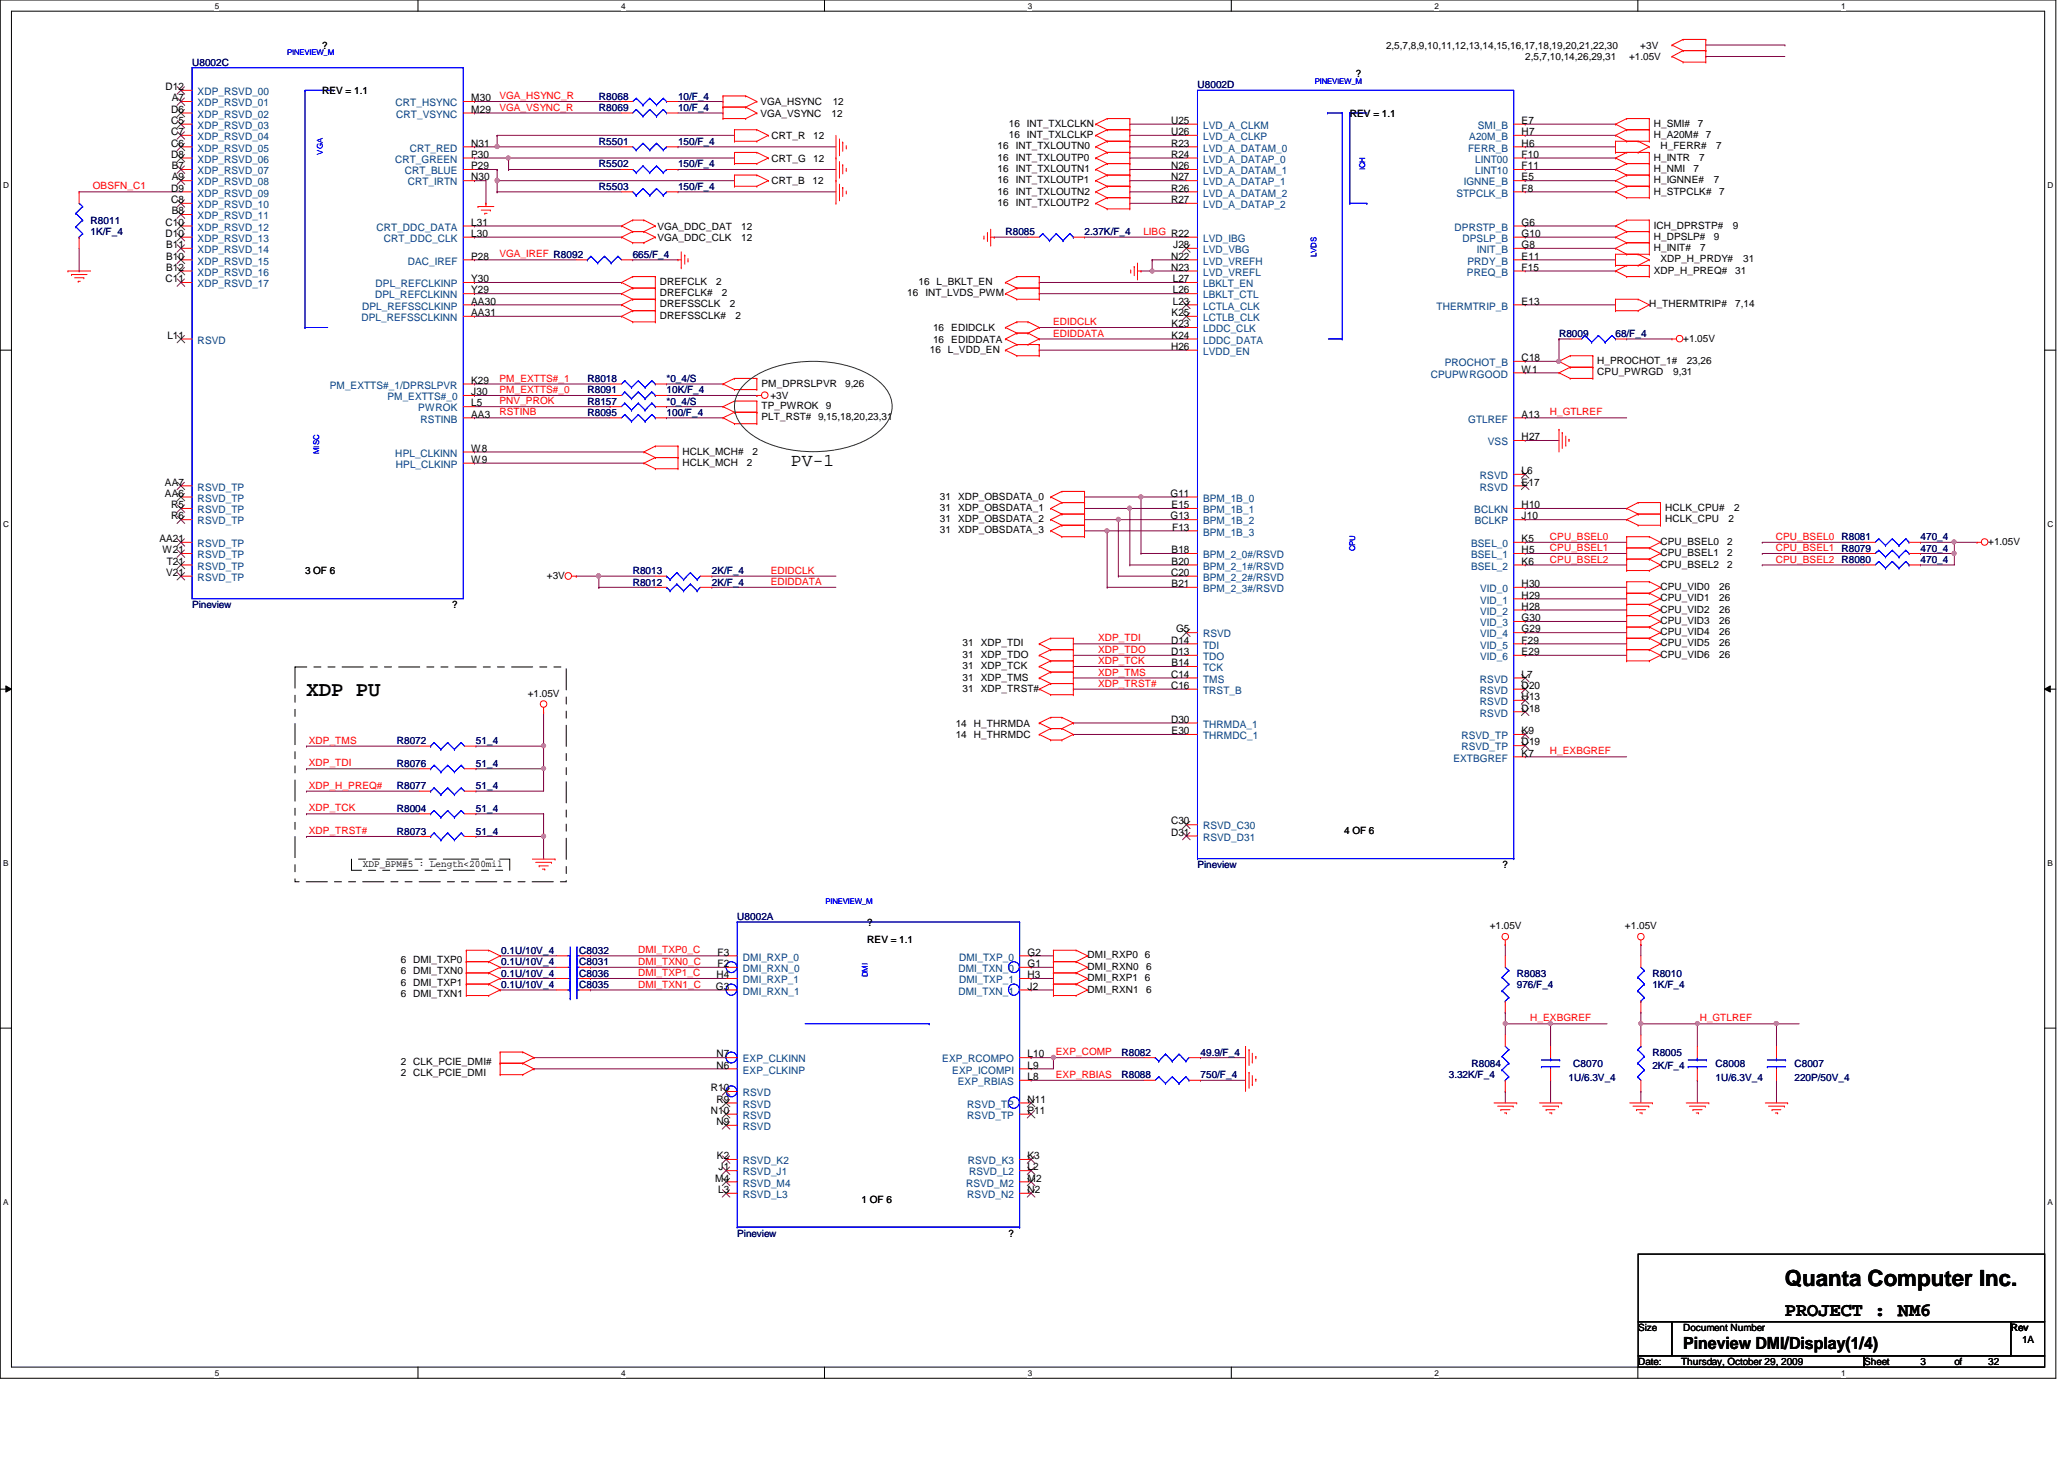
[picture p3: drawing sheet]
<svg xmlns="http://www.w3.org/2000/svg" width="297mm" height="210mm" viewBox="0 0 297 210" stroke-linecap="round" stroke-linejoin="round" font-family="sans-serif">
<defs><g id="words">
<text font-size="3.2" x="256.9" y="185">Quanta Computer Inc.</text>
<text font-size="3" x="44.1" y="100.1">XDP PU</text>
<g font-size="2.8">
<text x="256.9" y="189.3">PROJECT : NM6</text>
<text x="256.9" y="189.3">PROJECT :</text>
</g>
<text font-size="2.6" x="113.8" y="67.1">PV-1</text>
<text font-size="2.4" x="242.2" y="194.1">Pineview DMI/Display(1/4)</text>
<g font-size="1.5">
<text x="23.8" y="13">D12</text>
<text x="24.6" y="17.8">C5</text>
<text x="24.6" y="16.2">D6</text>
<text x="24.7" y="14.6">A7</text>
<text x="67.8" y="16.2">M29</text>
<text x="67.8" y="14.6">M30</text>
<text x="168.5" y="17.8">U25</text>
<text x="219" y="17.8">E7</text>
<text x="24.6" y="22.7">D8</text>
<text x="24.6" y="21.1">C6</text>
<text x="24.6" y="19.4">C7</text>
<text x="67.8" y="22.7">P30</text>
<text x="67.8" y="21.1">N31</text>
<text x="168.5" y="22.7">R24</text>
<text x="168.5" y="21.1">R23</text>
<text x="168.5" y="19.4">U26</text>
<text x="219" y="19.4">H7</text>
<text x="219" y="21.1">H6</text>
<text x="219" y="22.7">F10</text>
<text x="24.6" y="29.2">C8</text>
<text x="24.6" y="27.6">D9</text>
<text x="24.7" y="26">A9</text>
<text x="24.7" y="24.3">B7</text>
<text x="67.8" y="26">N30</text>
<text x="67.8" y="24.3">P29</text>
<text x="168.5" y="24.3">N26</text>
<text x="168.5" y="27.6">R26</text>
<text x="168.5" y="26">N27</text>
<text x="168.5" y="29.2">R27</text>
<text x="219" y="26">E5</text>
<text x="219" y="27.6">F8</text>
<text x="219" y="24.3">F11</text>
<text x="23.8" y="34.1">D10</text>
<text x="23.8" y="32.5">C10</text>
<text x="23.9" y="35.7">B11</text>
<text x="24.7" y="30.8">B8</text>
<text x="67.8" y="32.5">L31</text>
<text x="67.8" y="34.1">L30</text>
<text x="168.8" y="35.7">J28</text>
<text x="219" y="32.5">G6</text>
<text x="219" y="35.7">G8</text>
<text x="219" y="34.1">G10</text>
<text x="23.8" y="40.6">C11</text>
<text x="23.9" y="38.9">B12</text>
<text x="23.9" y="37.3">B10</text>
<text x="67.8" y="37.3">P28</text>
<text x="67.8" y="40.6">Y30</text>
<text x="168.5" y="37.3">N22</text>
<text x="168.5" y="38.9">N23</text>
<text x="168.8" y="40.6">L27</text>
<text x="219" y="37.3">E11</text>
<text x="219" y="38.9">F15</text>
<text x="67.8" y="42.2">Y29</text>
<text x="67.8" y="43.8">AA30</text>
<text x="67.8" y="45.5">AA31</text>
<text x="168.6" y="45.5">K25</text>
<text x="168.6" y="47.1">K23</text>
<text x="168.8" y="42.2">L26</text>
<text x="168.8" y="43.8">L23</text>
<text x="219" y="43.8">E13</text>
<text x="24.1" y="48.7">L11</text>
<text x="168.5" y="50.3">H26</text>
<text x="168.6" y="48.7">K24</text>
<text x="219" y="51.9">C18</text>
<text x="219" y="53.6">W1</text>
<text x="67.8" y="58.5">L5</text>
<text x="67.8" y="56.9">J30</text>
<text x="67.8" y="55.2">K29</text>
<text x="67.8" y="65">W8</text>
<text x="67.8" y="60.1">AA3</text>
<text x="219" y="63.3">H27</text>
<text x="219" y="60.1">A13</text>
<text x="23.7" y="69.8">AA7</text>
<text x="23.7" y="71.5">AA6</text>
<text x="67.8" y="66.6">W9</text>
<text x="168.4" y="71.5">G11</text>
<text x="219" y="69.8">E17</text>
<text x="219" y="68.2">L6</text>
<text x="22.9" y="78">AA21</text>
<text x="24.6" y="74.7">R6</text>
<text x="24.6" y="73.1">R5</text>
<text x="168.4" y="74.7">G13</text>
<text x="168.6" y="73.1">E15</text>
<text x="168.7" y="76.3">F13</text>
<text x="219" y="78">K5</text>
<text x="219" y="74.7">J10</text>
<text x="219" y="73.1">H10</text>
<text x="23.4" y="79.6">W21</text>
<text x="23.9" y="82.8">V21</text>
<text x="24" y="81.2">T21</text>
<text x="168.5" y="82.8">C20</text>
<text x="168.6" y="81.2">B20</text>
<text x="168.6" y="79.6">B18</text>
<text x="219" y="81.2">K6</text>
<text x="219" y="79.6">H5</text>
<text x="168.6" y="84.5">B21</text>
<text x="219" y="89.4">G30</text>
<text x="219" y="87.7">H28</text>
<text x="219" y="86.1">H29</text>
<text x="219" y="84.5">H30</text>
<text x="168.5" y="94.2">D13</text>
<text x="168.5" y="92.6">D14</text>
<text x="168.6" y="95.8">B14</text>
<text x="169.2" y="91">G5</text>
<text x="219" y="94.2">E29</text>
<text x="219" y="92.6">F29</text>
<text x="219" y="91">G29</text>
<text x="168.5" y="99.1">C16</text>
<text x="168.5" y="97.5">C14</text>
<text x="219" y="100.7">H13</text>
<text x="219" y="97.5">L7</text>
<text x="219" y="99.1">D20</text>
<text x="168.5" y="104">D30</text>
<text x="168.6" y="105.6">E30</text>
<text x="219" y="107.2">D19</text>
<text x="219" y="105.6">K9</text>
<text x="219" y="102.4">D18</text>
<text x="219" y="108.8">K7</text>
<text x="168.5" y="118.6">C30</text>
<text x="168.5" y="120.2">D31</text>
<text x="103.3" y="137.5">F3</text>
<text x="147.9" y="137.5">G2</text>
<text x="103" y="142.4">G3</text>
<text x="103.1" y="140.7">H4</text>
<text x="103.3" y="139.1">F2</text>
<text x="147.9" y="140.7">H3</text>
<text x="147.9" y="142.4">J2</text>
<text x="147.9" y="139.1">G1</text>
<text x="103.1" y="153.7">N6</text>
<text x="103.1" y="152.1">N7</text>
<text x="147.9" y="153.7">L9</text>
<text x="147.9" y="155.4">L8</text>
<text x="147.9" y="152.1">L10</text>
<text x="102.3" y="160.2">N10</text>
<text x="102.3" y="157">R10</text>
<text x="103.1" y="161.9">N9</text>
<text x="103.1" y="158.6">R9</text>
<text x="147.9" y="160.2">P11</text>
<text x="147.9" y="158.6">N11</text>
<text x="103.2" y="166.8">K2</text>
<text x="147.9" y="166.8">K3</text>
<text x="102.9" y="170">M4</text>
<text x="103.3" y="171.6">L3</text>
<text x="103.4" y="168.4">J1</text>
<text x="147.9" y="170">M2</text>
<text x="147.9" y="168.4">L2</text>
<text x="147.9" y="171.6">N2</text>
</g>
<g font-size="1.5" fill="#004080">
<text x="28.4" y="16.9">XDP_RSVD_02</text>
<text x="28.4" y="15.3">XDP_RSVD_01</text>
<text x="28.4" y="13.7">XDP_RSVD_00</text>
<text x="56.9" y="15.3">CRT_HSYNC</text>
<text x="57" y="16.9">CRT_VSYNC</text>
<text x="28.4" y="23.4">XDP_RSVD_06</text>
<text x="28.4" y="21.8">XDP_RSVD_05</text>
<text x="28.4" y="20.2">XDP_RSVD_04</text>
<text x="28.4" y="18.5">XDP_RSVD_03</text>
<text x="56.9" y="23.4">CRT_GREEN</text>
<text x="59" y="21.8">CRT_RED</text>
<text x="173.1" y="23.4">LVD_A_DATAP_0</text>
<text x="173.1" y="18.5">LVD_A_CLKM</text>
<text x="173.1" y="21.8">LVD_A_DATAM_0</text>
<text x="173.1" y="20.2">LVD_A_CLKP</text>
<text x="211.3" y="21.8">FERR_B</text>
<text x="211.5" y="20.2">A20M_B</text>
<text x="212.3" y="23.4">LINT00</text>
<text x="212.7" y="18.5">SMI_B</text>
<text x="28.4" y="29.9">XDP_RSVD_10</text>
<text x="28.4" y="28.3">XDP_RSVD_09</text>
<text x="28.4" y="26.7">XDP_RSVD_08</text>
<text x="28.4" y="25.1">XDP_RSVD_07</text>
<text x="58.2" y="25.1">CRT_BLUE</text>
<text x="58.7" y="26.7">CRT_IRTN</text>
<text x="173.1" y="25.1">LVD_A_DATAM_1</text>
<text x="173.1" y="28.3">LVD_A_DATAM_2</text>
<text x="173.1" y="26.7">LVD_A_DATAP_1</text>
<text x="173.1" y="29.9">LVD_A_DATAP_2</text>
<text x="209.6" y="28.3">STPCLK_B</text>
<text x="210.6" y="26.7">IGNNE_B</text>
<text x="212.3" y="25.1">LINT10</text>
<text x="28.4" y="34.8">XDP_RSVD_13</text>
<text x="28.4" y="33.2">XDP_RSVD_12</text>
<text x="28.4" y="31.5">XDP_RSVD_11</text>
<text x="54.2" y="33.2">CRT_DDC_DATA</text>
<text x="55.2" y="34.8">CRT_DDC_CLK</text>
<text x="173.1" y="34.8">LVD_IBG</text>
<text x="209.3" y="33.2">DPRSTP_B</text>
<text x="210.5" y="34.8">DPSLP_B</text>
<text x="28.4" y="41.3">XDP_RSVD_17</text>
<text x="28.4" y="39.7">XDP_RSVD_16</text>
<text x="28.4" y="38.1">XDP_RSVD_15</text>
<text x="28.4" y="36.4">XDP_RSVD_14</text>
<text x="54.1" y="41.3">DPL_REFCLKINP</text>
<text x="58.7" y="38.1">DAC_IREF</text>
<text x="173.1" y="38.1">LVD_VREFH</text>
<text x="173.1" y="39.7">LVD_VREFL</text>
<text x="173.1" y="41.3">LBKLT_EN</text>
<text x="173.1" y="36.4">LVD_VBG</text>
<text x="211.1" y="39.7">PREQ_B</text>
<text x="211.2" y="38.1">PRDY_B</text>
<text x="212.6" y="36.4">INIT_B</text>
<text x="52" y="46.2">DPL_REFSSCLKINN</text>
<text x="52.1" y="44.5">DPL_REFSSCLKINP</text>
<text x="54" y="42.9">DPL_REFCLKINN</text>
<text x="173.1" y="42.9">LBKLT_CTL</text>
<text x="173.1" y="44.5">LCTLA_CLK</text>
<text x="173.1" y="46.2">LCTLB_CLK</text>
<text x="173.1" y="47.8">LDDC_CLK</text>
<text x="206.8" y="44.5">THERMTRIP_B</text>
<text x="28.4" y="49.4">RSVD</text>
<text x="173.1" y="49.4">LDDC_DATA</text>
<text x="173.1" y="51.1">LVDD_EN</text>
<text x="207.9" y="52.7">PROCHOT_B</text>
<text x="47.5" y="55.9">PM_EXTTS#_1/DPRSLPVR</text>
<text x="55.7" y="57.6">PM_EXTTS#_0</text>
<text x="60.2" y="59.2">PWROK</text>
<text x="205.9" y="54.3">CPUPWRGOOD</text>
<text x="56.9" y="65.7">HPL_CLKINN</text>
<text x="60.5" y="60.8">RSTINB</text>
<text x="211.3" y="60.8">GTLREF</text>
<text x="214.1" y="64.1">VSS</text>
<text x="28.4" y="70.6">RSVD_TP</text>
<text x="57" y="67.3">HPL_CLKINP</text>
<text x="213" y="70.6">RSVD</text>
<text x="213" y="68.9">RSVD</text>
<text x="28.4" y="75.4">RSVD_TP</text>
<text x="28.4" y="72.2">RSVD_TP</text>
<text x="28.4" y="73.8">RSVD_TP</text>
<text x="173.1" y="77">BPM_1B_3</text>
<text x="173.1" y="75.4">BPM_1B_2</text>
<text x="173.1" y="73.8">BPM_1B_1</text>
<text x="173.1" y="72.2">BPM_1B_0</text>
<text x="212.2" y="73.8">BCLKN</text>
<text x="212.3" y="75.4">BCLKP</text>
<text x="28.4" y="82">RSVD_TP</text>
<text x="28.4" y="80.3">RSVD_TP</text>
<text x="28.4" y="78.7">RSVD_TP</text>
<text x="28.4" y="83.6">RSVD_TP</text>
<text x="173.1" y="83.6">BPM_2_2#/RSVD</text>
<text x="173.1" y="82">BPM_2_1#/RSVD</text>
<text x="173.1" y="80.3">BPM_2_0#/RSVD</text>
<text x="211.7" y="82">BSEL_2</text>
<text x="211.7" y="80.3">BSEL_1</text>
<text x="211.7" y="78.7">BSEL_0</text>
<text x="173.1" y="85.2">BPM_2_3#/RSVD</text>
<text x="213" y="88.4">VID_2</text>
<text x="213" y="86.8">VID_1</text>
<text x="213" y="85.2">VID_0</text>
<text x="173.1" y="95">TDO</text>
<text x="173.1" y="93.3">TDI</text>
<text x="173.1" y="91.7">RSVD</text>
<text x="213" y="95">VID_6</text>
<text x="213" y="93.3">VID_5</text>
<text x="213" y="90.1">VID_3</text>
<text x="213" y="91.7">VID_4</text>
<text x="173.1" y="99.8">TRST_B</text>
<text x="173.1" y="98.2">TMS</text>
<text x="173.1" y="96.6">TCK</text>
<text x="213" y="101.4">RSVD</text>
<text x="213" y="98.2">RSVD</text>
<text x="213" y="99.8">RSVD</text>
<text x="173.1" y="106.3">THRMDC_1</text>
<text x="173.1" y="104.7">THRMDA_1</text>
<text x="210.3" y="107.9">RSVD_TP</text>
<text x="210.3" y="106.3">RSVD_TP</text>
<text x="213" y="103.1">RSVD</text>
<text x="209.2" y="109.6">EXTBGREF</text>
<text x="173.1" y="119.3">RSVD_C30</text>
<text x="173.1" y="120.9">RSVD_D31</text>
<text x="106.9" y="143.1">DMI_RXN_1</text>
<text x="106.9" y="141.4">DMI_RXP_1</text>
<text x="106.9" y="139.8">DMI_RXN_0</text>
<text x="106.9" y="138.2">DMI_RXP_0</text>
<text x="137.9" y="143.1">DMI_TXN_1</text>
<text x="137.9" y="139.8">DMI_TXN_0</text>
<text x="138" y="141.4">DMI_TXP_1</text>
<text x="138" y="138.2">DMI_TXP_0</text>
<text x="106.9" y="154.4">EXP_CLKINP</text>
<text x="106.9" y="152.8">EXP_CLKINN</text>
<text x="135.6" y="152.8">EXP_RCOMPO</text>
<text x="137" y="154.4">EXP_ICOMPI</text>
<text x="106.9" y="161">RSVD</text>
<text x="106.9" y="159.4">RSVD</text>
<text x="106.9" y="157.7">RSVD</text>
<text x="137.8" y="156.1">EXP_RBIAS</text>
<text x="139.2" y="161">RSVD_TP</text>
<text x="139.2" y="159.4">RSVD_TP</text>
<text x="106.9" y="162.6">RSVD</text>
<text x="106.9" y="167.5">RSVD_K2</text>
<text x="139.3" y="167.5">RSVD_K3</text>
<text x="106.9" y="170.7">RSVD_M4</text>
<text x="106.9" y="169.1">RSVD_J1</text>
<text x="106.9" y="172.4">RSVD_L3</text>
<text x="139" y="170.7">RSVD_M2</text>
<text x="139.2" y="172.4">RSVD_N2</text>
<text x="139.5" y="169.1">RSVD_L2</text>
</g>
<g font-size="1.4" fill="#000080">
<text x="27.6" y="9.5">U8002C</text>
<text x="86.2" y="16">R8069</text>
<text x="86.2" y="14.4">R8068</text>
<text x="97.6" y="16">10/F_4</text>
<text x="97.6" y="14.4">10/F_4</text>
<text x="172.3" y="12.7">U8002D</text>
<text x="86.2" y="20.8">R5501</text>
<text x="97.6" y="20.8">150/F_4</text>
<text x="86.2" y="27.3">R5503</text>
<text x="86.2" y="24.1">R5502</text>
<text x="97.6" y="27.3">150/F_4</text>
<text x="97.6" y="24.1">150/F_4</text>
<text x="13" y="32.2">R8011</text>
<text x="13" y="33.9">1K/F_4</text>
<text x="144.7" y="33.9">R8085</text>
<text x="156.1" y="33.9">2.37K/F_4</text>
<text x="91.1" y="37.1">665/F_4</text>
<text x="224.4" y="48.5">R8009</text>
<text x="232.5" y="48.5">68/F_4</text>
<text x="84.5" y="58.3">R8157</text>
<text x="84.5" y="59.9">R8095</text>
<text x="84.5" y="56.6">R8091</text>
<text x="84.5" y="55">R8018</text>
<text x="95.9" y="58.3">*0_4/S</text>
<text x="95.9" y="59.9">100/F_4</text>
<text x="95.9" y="56.6">10K/F_4</text>
<text x="95.9" y="55">*0_4/S</text>
<text x="265" y="77.7">R8081</text>
<text x="276.4" y="77.7">470_4</text>
<text x="91.1" y="82.6">R8013</text>
<text x="102.4" y="82.6">2K/F_4</text>
<text x="265" y="79.4">R8079</text>
<text x="265" y="81">R8080</text>
<text x="276.4" y="79.4">470_4</text>
<text x="276.4" y="81">470_4</text>
<text x="27.6" y="87.5">Pineview</text>
<text x="91.1" y="84.2">R8012</text>
<text x="102.4" y="84.2">2K/F_4</text>
<text x="57.1" y="107">R8072</text>
<text x="68.5" y="107">51_4</text>
<text x="57.1" y="110.3">R8076</text>
<text x="57.1" y="113.6">R8077</text>
<text x="68.5" y="110.3">51_4</text>
<text x="68.5" y="113.6">51_4</text>
<text x="57.1" y="116.8">R8004</text>
<text x="68.5" y="116.8">51_4</text>
<text x="57.1" y="120.1">R8073</text>
<text x="68.5" y="120.1">51_4</text>
<text x="172.3" y="124.9">Pineview</text>
<text x="72.1" y="137.3">0.1U/10V_4</text>
<text x="83.4" y="137.3">C8032</text>
<text x="106.1" y="132.4">U8002A</text>
<text x="72.1" y="138.9">0.1U/10V_4</text>
<text x="72.1" y="142.1">0.1U/10V_4</text>
<text x="72.1" y="140.5">0.1U/10V_4</text>
<text x="83.4" y="138.9">C8031</text>
<text x="83.4" y="142.1">C8035</text>
<text x="83.4" y="140.5">C8036</text>
<text x="218.3" y="140.5">R8083</text>
<text x="218.3" y="142.1">976/F_4</text>
<text x="237.8" y="140.5">R8010</text>
<text x="237.8" y="142.1">1K/F_4</text>
<text x="161.4" y="151.9">R8082</text>
<text x="161.4" y="155.1">R8088</text>
<text x="172.8" y="151.9">49.9/F_4</text>
<text x="172.8" y="155.1">750/F_4</text>
<text x="208.5" y="155.1">3.32K/F_4</text>
<text x="211.8" y="153.5">R8084</text>
<text x="225.7" y="155.5">1U/6.3V_4</text>
<text x="226.4" y="153.5">C8070</text>
<text x="237.8" y="151.9">R8005</text>
<text x="237.8" y="153.9">2K/F_4</text>
<text x="246.9" y="153.5">C8008</text>
<text x="246.9" y="155.5">1U/6.3V_4</text>
<text x="258.2" y="153.5">C8007</text>
<text x="258.2" y="155.5">220P/50V_4</text>
<text x="106.1" y="177.9">Pineview</text>
</g>
<g font-size="1.4">
<text x="46.4" y="7">?</text>
<text x="195.1" y="11.1">?</text>
<text x="199.5" y="7">2,5,7,8,9,10,11,12,13,14,15,16,17,18,19,20,21,22,30</text>
<text x="219.5" y="8.6">2,5,7,10,14,26,29,31</text>
<text x="234.4" y="8.6">+1.05V</text>
<text x="236" y="7">+3V</text>
<text x="46.4" y="13.5">REV = 1.1</text>
<text x="109.4" y="15.2">VGA_HSYNC</text>
<text x="109.4" y="16.8">VGA_VSYNC</text>
<text x="119.7" y="16.8">12</text>
<text x="119.8" y="15.2">12</text>
<text x="194.3" y="16.8">REV = 1.1</text>
<text x="111" y="20">CRT_R</text>
<text x="111" y="23.3">CRT_G</text>
<text x="117" y="23.3">12</text>
<text x="117" y="20">12</text>
<text x="143.5" y="21.5">16</text>
<text x="143.5" y="23.1">16</text>
<text x="145.2" y="18.2">16 INT_TXLCLKN</text>
<text x="145.2" y="19.9">16 INT_TXLCLKP</text>
<text x="146.2" y="21.5">INT_TXLOUTN0</text>
<text x="146.2" y="23.1">INT_TXLOUTP0</text>
<text x="238" y="18.2">H_SMI#</text>
<text x="238" y="19.9">H_A20M#</text>
<text x="238" y="23.1">H_INTR</text>
<text x="239" y="21.5">H_FERR#</text>
<text x="244.3" y="18.2">7</text>
<text x="244.5" y="23.1">7</text>
<text x="245.5" y="19.9">7</text>
<text x="247" y="21.5">7</text>
<text x="111" y="26.5">CRT_B</text>
<text x="116.9" y="26.5">12</text>
<text x="143.5" y="24.8">16</text>
<text x="143.5" y="26.4">16</text>
<text x="143.5" y="28">16</text>
<text x="143.5" y="29.6">16</text>
<text x="146.2" y="24.8">INT_TXLOUTN1</text>
<text x="146.2" y="26.4">INT_TXLOUTP1</text>
<text x="146.2" y="28">INT_TXLOUTN2</text>
<text x="146.2" y="29.6">INT_TXLOUTP2</text>
<text x="238" y="24.8">H_NMI</text>
<text x="238" y="26.4">H_IGNNE#</text>
<text x="238" y="28">H_STPCLK#</text>
<text x="243.7" y="24.8">7</text>
<text x="246.6" y="26.4">7</text>
<text x="247.4" y="28">7</text>
<text x="94.6" y="33">VGA_DDC_DAT</text>
<text x="94.6" y="34.7">VGA_DDC_CLK</text>
<text x="106.7" y="33">12</text>
<text x="106.7" y="34.7">12</text>
<text x="238" y="32.9">ICH_DPRSTP#</text>
<text x="238" y="34.5">H_DPSLP#</text>
<text x="246.6" y="34.5">9</text>
<text x="249.4" y="32.9">9</text>
<text x="95" y="41">DREFCLK</text>
<text x="103.1" y="41">2</text>
<text x="132.2" y="41">16 L_BKLT_EN</text>
<text x="238" y="36.1">H_INIT#</text>
<text x="238" y="39.4">XDP_H_PREQ#</text>
<text x="239" y="37.8">XDP_H_PRDY#</text>
<text x="244.7" y="36.1">7</text>
<text x="249.7" y="39.4">31</text>
<text x="250.9" y="37.8">31</text>
<text x="95" y="42.6">DREFCLK#</text>
<text x="95" y="44.2">DREFSSCLK</text>
<text x="95" y="45.9">DREFSSCLK#</text>
<text x="103.9" y="42.6">2</text>
<text x="105" y="44.2">2</text>
<text x="105.8" y="45.9">2</text>
<text x="130.6" y="42.6">16</text>
<text x="133.2" y="42.6">INT_LVDS_PWM</text>
<text x="134.3" y="47.7">16</text>
<text x="136.9" y="47.7">EDIDCLK</text>
<text x="237.4" y="44.2">H_THERMTRIP#</text>
<text x="249.7" y="44.2">7,14</text>
<text x="133.8" y="50.8">16 L_VDD_EN</text>
<text x="134.3" y="49.3">16</text>
<text x="136.9" y="49.3">EDIDDATA</text>
<text x="229.9" y="52.4">H_PROCHOT_1#</text>
<text x="242.2" y="49.1">+1.05V</text>
<text x="242.7" y="52.4">23,26</text>
<text x="109.6" y="55.6">PM_DPRSLPVR</text>
<text x="109.6" y="58.9">TP_PWROK</text>
<text x="110.9" y="57.4">+3V</text>
<text x="118.9" y="58.9">9</text>
<text x="121.6" y="55.6">9,26</text>
<text x="229.9" y="54">CPU_PWRGD</text>
<text x="240.8" y="54">9,31</text>
<text x="98.2" y="65.4">HCLK_MCH#</text>
<text x="108.3" y="65.4">2</text>
<text x="109.6" y="60.5">PLT_RST# 9,15,18,20,23,31</text>
<text x="98.2" y="67">HCLK_MCH</text>
<text x="107.5" y="67">2</text>
<text x="135.3" y="71.9">31</text>
<text x="137.9" y="71.9">XDP_OBSDATA_0</text>
<text x="135.3" y="73.5">31</text>
<text x="135.3" y="75.1">31</text>
<text x="135.3" y="76.8">31</text>
<text x="137.9" y="73.5">XDP_OBSDATA_1</text>
<text x="137.9" y="75.1">XDP_OBSDATA_2</text>
<text x="137.9" y="76.8">XDP_OBSDATA_3</text>
<text x="239.6" y="73.5">HCLK_CPU#</text>
<text x="239.6" y="75.1">HCLK_CPU</text>
<text x="248.7" y="75.1">2</text>
<text x="249.6" y="73.5">2</text>
<text x="43.9" y="82.6">3 OF 6</text>
<text x="78.7" y="83.3">+3V</text>
<text x="239" y="78.4">CPU_BSEL0</text>
<text x="239" y="80">CPU_BSEL1</text>
<text x="239" y="81.7">CPU_BSEL2</text>
<text x="248.6" y="78.4">2</text>
<text x="248.6" y="80">2</text>
<text x="248.6" y="81.7">2</text>
<text x="286.1" y="78.4">+1.05V</text>
<text x="65.1" y="87.5">?</text>
<text x="239" y="84.9">CPU_VID0</text>
<text x="239" y="86.5">CPU_VID1</text>
<text x="239" y="88.1">CPU_VID2</text>
<text x="239" y="89.8">CPU_VID3</text>
<text x="247.4" y="84.9">26</text>
<text x="247.4" y="86.5">26</text>
<text x="247.4" y="88.1">26</text>
<text x="247.4" y="89.8">26</text>
<text x="138.5" y="93">31</text>
<text x="138.5" y="94.7">31</text>
<text x="141.1" y="93">XDP_TDI</text>
<text x="141.1" y="94.7">XDP_TDO</text>
<text x="239" y="91.4">CPU_VID4</text>
<text x="239" y="93">CPU_VID5</text>
<text x="239" y="94.7">CPU_VID6</text>
<text x="247.4" y="91.4">26</text>
<text x="247.4" y="93">26</text>
<text x="247.4" y="94.7">26</text>
<text x="75.9" y="100.2">+1.05V</text>
<text x="138.5" y="96.3">31</text>
<text x="138.5" y="97.9">31</text>
<text x="138.5" y="99.5">31</text>
<text x="141.1" y="96.3">XDP_TCK</text>
<text x="141.1" y="97.9">XDP_TMS</text>
<text x="141.1" y="99.5">XDP_TRST#</text>
<text x="137.5" y="104.6">14</text>
<text x="137.5" y="106.2">14</text>
<text x="140.2" y="104.6">H_THRMDA</text>
<text x="140.2" y="106.2">H_THRMDC</text>
<text x="52.2" y="124.8">XDP_BPM#5 : Length&lt;200mil</text>
<text x="193.5" y="120">4 OF 6</text>
<text x="216.2" y="124.9">?</text>
<text x="124.8" y="135.7">REV = 1.1</text>
<text x="124.8" y="133.2">?</text>
<text x="156.5" y="137.9">DMI_RXP0 6</text>
<text x="214.4" y="133.7">+1.05V</text>
<text x="233.9" y="133.7">+1.05V</text>
<text x="57.7" y="143.4">6 DMI_TXN1</text>
<text x="57.7" y="141.8">6 DMI_TXP1</text>
<text x="57.7" y="140.2">6 DMI_TXN0</text>
<text x="57.7" y="138.6">6 DMI_TXP0</text>
<text x="156.5" y="142.8">DMI_RXN1</text>
<text x="156.5" y="141.2">DMI_RXP1 6</text>
<text x="156.5" y="139.5">DMI_RXN0</text>
<text x="164.9" y="142.8">6</text>
<text x="164.9" y="139.5">6</text>
<text x="57.7" y="154.8">2 CLK_PCIE_DMI</text>
<text x="57.7" y="153.2">2 CLK_PCIE_DMI#</text>
<text x="124" y="173">1 OF 6</text>
<text x="145.1" y="177.9">?</text>
<text x="235.8" y="191.5">Size</text>
<text x="242.2" y="191.5">Document Number</text>
<text x="289.4" y="191.5">Rev</text>
<text x="235.8" y="196.4">Date:</text>
<text x="241.9" y="196.4">Thursday, October 29, 2009</text>
<text x="268.3" y="196.4">Sheet</text>
<text x="276.4" y="196.4">3</text>
<text x="281.3" y="196.4">of</text>
<text x="286.1" y="196.4">32</text>
<text x="291" y="193.2">1A</text>
</g>
<g font-size="1.4" fill="#f00">
<text x="71.9" y="15.9">VGA_VSYNC_R</text>
<text x="71.9" y="14.3">VGA_HSYNC_R</text>
<text x="13.4" y="27.3">OBSFN_C1</text>
<text x="164.5" y="33.8">LIBG R22</text>
<text x="71.9" y="37">VGA_IREF R8092</text>
<text x="151.6" y="46.8">EDIDCLK</text>
<text x="151.6" y="48.4">EDIDDATA</text>
<text x="71.9" y="59.8">RSTINB</text>
<text x="71.9" y="54.9">PM_EXTTS#_1</text>
<text x="71.9" y="56.6">PM_EXTTS#_0</text>
<text x="71.9" y="58.2">PNV_PROK</text>
<text x="223.1" y="59.8">H_GTLREF</text>
<text x="223.1" y="77.7">CPU_BSEL0</text>
<text x="255.6" y="77.7">CPU_BSEL0</text>
<text x="110.9" y="82.5">EDIDCLK</text>
<text x="223.1" y="80.9">CPU_BSEL2</text>
<text x="223.1" y="79.3">CPU_BSEL1</text>
<text x="255.6" y="79.3">CPU_BSEL1</text>
<text x="255.6" y="80.9">CPU_BSEL2</text>
<text x="110.9" y="84.2">EDIDDATA</text>
<text x="158" y="95.5">XDP_TCK</text>
<text x="158" y="92.3">XDP_TDI</text>
<text x="158" y="93.9">XDP_TDO</text>
<text x="158" y="97.2">XDP_TMS</text>
<text x="158" y="98.8">XDP_TRST#</text>
<text x="44.4" y="107">XDP_TMS</text>
<text x="44.4" y="113.5">XDP_H_PREQ#</text>
<text x="44.4" y="110.3">XDP_TDI</text>
<text x="223.1" y="108.5">H_EXBGREF</text>
<text x="44.4" y="116.7">XDP_TCK</text>
<text x="44.4" y="120">XDP_TRST#</text>
<text x="91.8" y="137.2">DMI_TXP0_C</text>
<text x="91.8" y="142.1">DMI_TXN1_C</text>
<text x="91.8" y="138.8">DMI_TXN0_C</text>
<text x="91.8" y="140.4">DMI_TXP1_C</text>
<text x="220.2" y="147">H_EXBGREF</text>
<text x="244.6" y="147">H_GTLREF</text>
<text x="151.9" y="151.8">EXP_COMP</text>
<text x="151.9" y="155.1">EXP_RBIAS</text>
</g>
<g font-size="1.2">
<text x="30.9" y="1.2">5</text>
<text x="89.4" y="1.2">4</text>
<text x="147.9" y="1.2">3</text>
<text x="206.5" y="1.2">2</text>
<text x="265" y="1.2">1</text>
<text x=".5" y="27.1">D</text>
<text x="294.7" y="27.1">D</text>
<text x=".5" y="75.8">C</text>
<text x="294.7" y="75.8">C</text>
<text x=".5" y="124.6">B</text>
<text x="294.7" y="124.6">B</text>
<text x=".5" y="173.4">A</text>
<text x="294.7" y="173.4">A</text>
<text x="30.9" y="197.9">5</text>
<text x="89.4" y="197.9">4</text>
<text x="147.9" y="197.9">3</text>
<text x="206.5" y="197.9">2</text>
<text x="265" y="197.9">1</text>
</g>
<g font-size="1.1" fill="#00f">
<text x="41.3" y="8">PINEVIEW_M</text>
<text x="189.2" y="12">PINEVIEW_M</text>
<text x="46.4" y="22.3" transform="rotate(-90 46.4 22.3)">VGA</text>
<text x="196.5" y="24.5" transform="rotate(-90 196.5 24.5)">ICH</text>
<text x="189.5" y="37" transform="rotate(-90 189.5 37)">LVDS</text>
<text x="45.9" y="65.3" transform="rotate(-90 45.9 65.3)">MISC</text>
<text x="195" y="79.3" transform="rotate(-90 195 79.3)">CPU</text>
<text x="118.8" y="130.1">PINEVIEW_M</text>
<text x="124.9" y="140.6" transform="rotate(-90 124.9 140.6)">DMI</text>
</g>
</g></defs>
<path d="M0 0h295.9v198.3h-295.9zM1.6 1.6h292.7v195.1h-292.7z" fill="none" stroke="#000" stroke-width=".14"/>
<g fill="#fff">
<path d="M30.9 .2h.6v1.3h-.6z"/>
<path d="M30.9 196.8h.6v1.4h-.6z"/>
</g>
<path d="M60.2 0v1.6M60.2 196.7v1.6" fill="none" stroke="#000" stroke-width=".14"/>
<g fill="#fff">
<path d="M89.4 .2h.6v1.3h-.6z"/>
<path d="M89.4 196.8h.6v1.4h-.6z"/>
</g>
<path d="M118.7 0v1.6M118.7 196.7v1.6" fill="none" stroke="#000" stroke-width=".14"/>
<g fill="#fff">
<path d="M147.9 .2h.6v1.3h-.6z"/>
<path d="M147.9 196.8h.6v1.4h-.6z"/>
</g>
<path d="M177.2 0v1.6M177.2 196.7v1.6" fill="none" stroke="#000" stroke-width=".14"/>
<g fill="#fff">
<path d="M206.5 .2h.5v1.3h-.5z"/>
<path d="M206.5 196.8h.5v1.4h-.5z"/>
</g>
<path d="M235.7 0v1.6M235.7 196.7v1.6" fill="none" stroke="#000" stroke-width=".14"/>
<g fill="#fff">
<path d="M265 .2h.6v1.3h-.6z"/>
<path d="M265 196.8h.6v1.4h-.6z"/>
<path d="M.5 26h.8v1.3h-.8z"/>
<path d="M294.7 26h.8v1.3h-.8z"/>
<path d="M.5 74.8h.8v1.3h-.8z"/>
<path d="M294.7 74.8h.8v1.3h-.8z"/>
</g>
<path d="M0 50.4h1.6M294.3 50.4h1.6" fill="none" stroke="#000" stroke-width=".14"/>
<g fill="#fff">
<path d="M.5 123.5h.7v1.3h-.7z"/>
<path d="M294.7 123.5h.7v1.3h-.7z"/>
</g>
<path d="M0 99.1h1.6M.8 98.7l.8 .4-.8 .5zM294.3 99.1l.8-.4v.9zM294.3 99.1h1.6" fill="none" stroke="#000" stroke-width=".14"/>
<path d="M.8 98.7l.8 .4-.8 .5zM294.3 99.1l.8-.4v.9z" fill="#000"/>
<g fill="#fff">
<path d="M.5 172.3h.7v1.3h-.7z"/>
<path d="M294.7 172.3h.7v1.3h-.7z"/>
</g>
<path d="M0 147.9h1.6M294.3 147.9h1.6" fill="none" stroke="#000" stroke-width=".14"/>
<g fill="none" stroke="#800040" stroke-width=".14">
<path d="M44.1 113.8h.1M44.1 110.6h.1M44.1 117.1h.1M44.1 107.3h.1M44.1 113.8h16.3M44.1 110.6h16.3M44.1 117.1h16.3M44.1 107.3h16.3M68.5 117.1h.1M68.5 117.1h9.7M78.2 117.1h.1M78.2 117.1v6.5"/>
<path d="M44.1 120.3h.1M44.1 120.3h16.3M68.5 120.3h.1M68.5 120.3h9.7M78.2 120.3h.1"/>
</g>
<circle cx="78.2" cy="120.3" r=".31" fill="#f0f"/>
<circle cx="78.2" cy="120.3" r=".31" fill="none" stroke="#f0f" stroke-width=".14"/>
<path d="M68.5 113.8h.1M68.5 110.6h.1M68.5 113.8h9.7M78.2 102.5h.1M78.2 107.3h.1M78.2 102.5v8.1h-9.7" fill="none" stroke="#800040" stroke-width=".14"/>
<circle cx="78.2" cy="107.3" r=".3" fill="#f0f"/>
<circle cx="78.2" cy="107.3" r=".3" fill="none" stroke="#f0f" stroke-width=".14"/>
<path d="M68.5 107.3h.1M68.5 107.3h9.7M78.2 110.6h.1M78.2 110.6v3.2" fill="none" stroke="#800040" stroke-width=".14"/>
<circle cx="78.2" cy="110.6" r=".3" fill="#f0f"/>
<circle cx="78.2" cy="110.6" r=".3" fill="none" stroke="#f0f" stroke-width=".14"/>
<g fill="none" stroke="#800040" stroke-width=".14">
<path d="M162.6 29.3h.1M162.6 29.3h8.1M165.8 37.4h.1M165.8 39h.1M165.8 37.4h4.9M165.8 39h4.9M219.5 27.6h.1M219.5 24.4h.1M219.5 22.7h.1M219.5 27.6h13M219.5 24.4h13M219.5 22.7h13"/>
<path d="M149.6 42.2h.1M149.6 42.2h21.1M219.5 53.6h.1M219.5 43.9h.1M219.5 53.6h4.9M219.5 43.9h13M219.5 73.2h.1M219.5 74.8h.1M219.5 73.2h14.6M219.5 74.8h14.6"/>
</g>
<circle cx="165.8" cy="39" r=".3" fill="#f0f"/>
<circle cx="165.8" cy="39" r=".3" fill="none" stroke="#f0f" stroke-width=".14"/>
<g fill="none" stroke="#800040" stroke-width=".14">
<path d="M68.3 16.3h.1M68.3 16.3h21.1M97.6 16.3h6.5M104.1 16.3h.1M162.6 17.9h.1M162.6 19.5h.1M162.6 17.9h8.1M162.6 19.5h8.1M219.5 17.9h.1M219.5 19.5h.1M219.5 17.9h13M219.5 19.5h13"/>
<path d="M73.2 22.7h.1M73.2 22.7h32.5M143.1 34.1h.1M143.1 34.1h4.9M156.1 34.1h.1M156.1 34.1h14.6M162.6 21.1h.1M162.6 22.7h.1M162.6 24.4h.1M162.6 27.6h.1M162.6 26h.1M162.6 21.1h8.1"/>
<path d="M162.6 22.7h8.1M162.6 24.4h8.1M162.6 27.6h8.1M162.6 26h8.1M164.2 39h.1M165.8 37.4h.1M165.8 37.4v1.6h-1.6M219.5 35.7h.1M219.5 39h.1M219.5 21.1h.1M219.5 26h.1M219.5 32.5h.1"/>
<path d="M219.5 34.1h.1M219.5 39h13M219.5 21.1h13M219.5 35.7h13M219.5 34.1h13M219.5 26h13M219.5 32.5h13M149.6 40.6h.1M149.6 50.4h.1M149.6 40.6h21.1M149.6 50.4h21.1M68.3 60.1h.1"/>
<path d="M68.3 65h.1M68.3 66.6h.1M68.3 60.1h19.5M68.3 65h24.4M68.3 66.6h24.4M95.9 60.1h.1M95.9 60.1h8.2M219.5 60.1h.1M219.5 78h.1M219.5 79.6h.1M219.5 63.4h.1M219.5 60.1h14.6"/>
<path d="M219.5 78h14.6M219.5 79.6h14.6M219.5 63.4h4.9M154.5 97.5h.1M154.5 95.9h.1M154.5 92.6h.1M154.5 99.1h.1M154.5 92.6h16.2M154.5 97.5h16.2M154.5 95.9h16.2M154.5 99.1h16.2M219.5 94.3h.1"/>
<path d="M219.5 87.8h.1M219.5 92.6h.1M219.5 86.1h.1M219.5 91h.1M219.5 84.5h.1M219.5 89.4h.1M219.5 81.3h.1M219.5 94.3h14.6M219.5 87.8h14.6M219.5 92.6h14.6M219.5 86.1h14.6M219.5 91h14.6"/>
<path d="M219.5 84.5h14.6M219.5 89.4h14.6M219.5 81.3h14.6M154.5 104h.1M154.5 105.7h.1M154.5 104h16.2M154.5 105.7h16.2M219.5 108.9h.1M219.5 108.9h14.6"/>
</g>
<circle cx="73.1" cy="22.7" r=".3" fill="#f0f"/>
<circle cx="73.1" cy="22.7" r=".3" fill="none" stroke="#f0f" stroke-width=".14"/>
<g fill="none" stroke="#800040" stroke-width=".14">
<path d="M68.3 14.6h.1M68.3 14.6h21.1M97.6 14.6h6.5M104.1 14.6h.1M68.3 21.1h.1M68.3 26h.1M68.3 32.5h.1M68.3 34.1h.1M68.3 37.4h.1M68.3 21.1h3.2M68.3 26h1.6M68.3 32.5h21.1"/>
<path d="M68.3 34.1h21.1M68.3 37.4h14.6M91.1 37.4h.1M91.1 37.4h6.5M68.3 45.5h.1M68.3 43.9h.1M68.3 42.2h.1M68.3 40.6h.1M68.3 55.2h.1M68.3 56.9h.1M68.3 45.5h21.1M68.3 43.9h21.1"/>
<path d="M68.3 42.2h21.1M68.3 40.6h21.1M68.3 55.2h19.5M68.3 56.9h19.5M95.9 55.2h.1M95.9 55.2h8.2M95.9 56.9h13M108.9 56.9h.1M76.8 152.2h.1M76.8 153.8h.1M76.8 152.2h27.7M76.8 153.8h27.7"/>
<path d="M236.1 157h.1M236.1 147.3h.1M236.1 145.6h.1M236.1 145.6v3.3M236.1 157v1.7M244.3 155.4h.1M244.3 147.3h.1M244.3 155.4v3.3M244.3 147.3h11.4"/>
</g>
<circle cx="255.6" cy="147.2" r=".31" fill="#f0f"/>
<circle cx="255.6" cy="147.2" r=".31" fill="none" stroke="#f0f" stroke-width=".14"/>
<circle cx="244.3" cy="147.2" r=".3" fill="#f0f"/>
<circle cx="244.3" cy="147.2" r=".3" fill="none" stroke="#f0f" stroke-width=".14"/>
<path d="M236.1 147.3h.1M236.1 147.3h8.2M244.3 147.3h.1M244.3 147.3v3.3" fill="none" stroke="#800040" stroke-width=".14"/>
<circle cx="236.1" cy="147.2" r=".3" fill="#f0f"/>
<circle cx="236.1" cy="147.2" r=".3" fill="none" stroke="#f0f" stroke-width=".14"/>
<path d="M216.6 157h.1M216.6 147.3h.1M216.6 145.6h.1M216.6 145.6v3.3M216.6 157v1.7M216.6 147.3h6.5" fill="none" stroke="#800040" stroke-width=".14"/>
<circle cx="223.1" cy="147.2" r=".31" fill="#f0f"/>
<circle cx="223.1" cy="147.2" r=".31" fill="none" stroke="#f0f" stroke-width=".14"/>
<circle cx="216.6" cy="147.2" r=".3" fill="#f0f"/>
<circle cx="216.6" cy="147.2" r=".3" fill="none" stroke="#f0f" stroke-width=".14"/>
<g fill="none" stroke="#800040" stroke-width=".14">
<path d="M71.5 19.5h.1M71.5 19.5v1.6M71.5 19.5h34.2M11.4 27.6h.1M11.4 27.6h14.6M68.3 24.4h3.2M69.9 29.3h.1M69.9 26v3.3M71.5 24.4h.1M71.5 26h.1M71.5 24.4v1.6M71.5 26h34.2"/>
<path d="M72 139.2h.1M72 137.5h.1M72 139.2h8.1M72 137.5h8.1M85 139.2h.1M85 137.5h.1M85 139.2h19.5M85 137.5h19.5M216.6 135.9h.1M216.6 135.9v1.6M236.1 135.9h.1M236.1 135.9v1.6"/>
<path d="M72 142.4h.1M72 140.8h.1M72 142.4h8.1M72 140.8h8.1M85 142.4h.1M85 140.8h.1M85 142.4h19.5M85 140.8h19.5M223.1 155.4h.1M223.1 147.3h.1M223.1 147.3v3.3M223.1 155.4v3.3"/>
<path d="M223.1 147.3h8.2M255.7 147.3h.1M255.7 155.4h.1M255.7 147.3h3.2M255.7 147.3v3.3M255.7 155.4v3.3"/>
</g>
<circle cx="71.5" cy="26" r=".31" fill="#f0f"/>
<circle cx="71.5" cy="26" r=".31" fill="none" stroke="#f0f" stroke-width=".14"/>
<path d="M71.5 21.1h.1M71.5 21.1h17.9M97.6 21.1h.1M97.6 21.1h22.7" fill="none" stroke="#800040" stroke-width=".14"/>
<circle cx="71.5" cy="21.1" r=".3" fill="#f0f"/>
<circle cx="71.5" cy="21.1" r=".3" fill="none" stroke="#f0f" stroke-width=".14"/>
<g fill="none" stroke="#800040" stroke-width=".14">
<path d="M68.3 22.7h.1M68.3 22.7h4.9v1.7M71.5 27.6h.1M71.5 27.6h17.9M71.5 26v1.6M73.2 24.4h.1M73.2 24.4h16.2M97.6 24.4h.1M97.6 27.6h.1M97.6 24.4h22.7M97.6 27.6h22.7M68.3 58.5h19.5"/>
<path d="M87.8 58.5h.1M95.9 58.5h.1M95.9 58.5h8.2M276.4 78h.1M276.4 78h4.9M281.3 78h.1M281.3 78v1.6M82.9 82.9h.1M82.9 82.9h11.4M86.2 84.5h.1M86.2 82.9h.1M86.2 84.5h8.1"/>
<path d="M86.2 82.9v1.6M102.4 82.9h.1M102.4 84.5h.1M102.4 82.9h17.9M102.4 84.5h17.9"/>
</g>
<circle cx="86.1" cy="82.9" r=".31" fill="#f0f"/>
<circle cx="86.1" cy="82.9" r=".31" fill="none" stroke="#f0f" stroke-width=".14"/>
<path d="M281.3 78h.1M281.3 78h3.2" fill="none" stroke="#800040" stroke-width=".14"/>
<circle cx="281.2" cy="78" r=".3" fill="#f0f"/>
<circle cx="281.2" cy="78" r=".3" fill="none" stroke="#f0f" stroke-width=".14"/>
<path d="M276.4 79.6h.1M276.4 79.6h4.9" fill="none" stroke="#800040" stroke-width=".14"/>
<circle cx="281.2" cy="79.6" r=".3" fill="#f0f"/>
<circle cx="281.2" cy="79.6" r=".3" fill="none" stroke="#f0f" stroke-width=".14"/>
<g fill="none" stroke="#800040" stroke-width=".14">
<path d="M224.4 48.8h.1M224.4 48.8v3.2M234.1 48.8h.1M234.1 48.8h6.5M253.6 79.6h.1M253.6 78h.1M253.6 79.6h14.7M253.6 78h14.7M281.3 79.6h.1M281.3 79.6v1.7h-4.9M154.5 94.3h.1M154.5 94.3h16.2"/>
<path d="M253.6 81.3h.1M253.6 81.3h14.7M276.4 81.3h.1"/>
</g>
<circle cx="224.3" cy="52" r=".3" fill="#f0f"/>
<circle cx="224.3" cy="52" r=".3" fill="none" stroke="#f0f" stroke-width=".14"/>
<g fill="none" stroke="#800040" stroke-width=".14">
<path d="M245.5 8.1h.1M245.5 6.5h11.4M245.5 8.1h11.4M256.9 6.5h.1M219.5 37.4h13M232.5 37.4h.1M149.6 47.1h.1M149.6 48.8h.1M149.6 48.8h21.1M149.6 47.1h21.1M219.5 52h.1M219.5 52h4.9"/>
<path d="M224.4 48.8h.1M224.4 48.8h1.6M160.9 74.8h.1M160.9 74.8h9.8M151.6 152.2h.1M151.6 152.2v1.6M151.6 152.2h13"/>
</g>
<circle cx="151.6" cy="152.1" r=".31" fill="#f0f"/>
<circle cx="151.6" cy="152.1" r=".31" fill="none" stroke="#f0f" stroke-width=".14"/>
<g fill="none" stroke="#800040" stroke-width=".14">
<path d="M11.4 39h.1M11.4 35.7v3.3M159.3 76.4h.1M159.3 76.4h11.4M162.6 73.2h.1M162.6 73.2h8.1M164.2 71.5h.1M164.2 71.5h6.5M148.4 137.5h.1M148.4 139.2h.1M148.4 137.5h3.2M148.4 139.2h3.2"/>
<path d="M148.4 153.8h.1M148.4 155.4h.1M148.4 140.8h.1M148.4 142.4h.1M148.4 152.2h.1M148.4 153.8h3.2M148.4 155.4h16.2M148.4 152.2h3.2M148.4 140.8h3.2M148.4 142.4h3.2M172.8 155.4h.1M172.8 152.2h.1"/>
<path d="M172.8 155.4h6.4M172.8 152.2h6.4"/>
</g>
<circle cx="159.3" cy="76.4" r=".3" fill="#f0f"/>
<circle cx="159.3" cy="76.4" r=".3" fill="none" stroke="#f0f" stroke-width=".14"/>
<path d="M164.2 71.5h.1M164.2 71.5v8.1" fill="none" stroke="#800040" stroke-width=".14"/>
<circle cx="164.2" cy="71.5" r=".31" fill="#f0f"/>
<circle cx="164.2" cy="71.5" r=".31" fill="none" stroke="#f0f" stroke-width=".14"/>
<path d="M162.6 73.2h.1M162.6 73.2v8.1M164.2 79.6h.1M164.2 79.6h6.5M162.6 81.3h.1M162.6 81.3h8.1" fill="none" stroke="#800040" stroke-width=".14"/>
<circle cx="162.6" cy="73.1" r=".3" fill="#f0f"/>
<circle cx="162.6" cy="73.1" r=".3" fill="none" stroke="#f0f" stroke-width=".14"/>
<path d="M156.1 73.2h.1M156.1 76.4h.1M156.1 73.2h6.5M156.1 76.4h3.2M159.3 76.4h.1M159.3 76.4v8.1M160.9 74.8h.1M160.9 74.8v8.1M159.3 84.5h.1M159.3 84.5h11.4M160.9 82.9h.1M160.9 82.9h9.8" fill="none" stroke="#800040" stroke-width=".14"/>
<circle cx="160.9" cy="74.7" r=".31" fill="#f0f"/>
<circle cx="160.9" cy="74.7" r=".31" fill="none" stroke="#f0f" stroke-width=".14"/>
<path d="M156.1 74.8h.1M156.1 71.5h.1M156.1 74.8h4.8M156.1 71.5h8.1" fill="none" stroke="#800040" stroke-width=".14"/>
<g fill="none" stroke="#f00" stroke-width=".14">
<path d="M26 16.3h1.6M26 14.6h1.6M26 17.9h1.6M26 19.5h1.6M26 13h1.6M66.7 16.3h1.6M66.7 14.6h1.6M89.4 16.3h1.7M89.4 14.6h1.7M95.9 16.3h1.7M95.9 14.6h1.7M104.1 15.4h.1"/>
<path d="M104.1 13.8h.1M104.1 17.1h.1M104.1 13.8h3.2M104.1 15.4h3.2M104.1 13.8v3.3M104.1 17.1h3.2M105.7 18.7h.1M105.7 18.7h3.2M105.7 18.7v1.6M107.3 13.8h.1M107.3 15.4h.1M107.3 17.1h.1"/>
<path d="M107.3 13.8l1.6 .8M107.3 15.4l1.6 .9M108.9 14.6h.1M108.9 16.3h.1M108.9 18.7h.1M108.9 14.6l-1.6 .8M108.9 16.3l-1.6 .8M108.9 18.7l1.7 .8M110.6 19.5h.1M110.6 19.5l-1.7 .8M120.3 19.5v9.8M120.8 20v2.3"/>
<path d="M157.7 17.9h.1M157.7 19.5h.1M157.7 17.9l1.6 .8M157.7 19.5l1.6 .8M159.3 18.7h.1M159.3 17.1h.1M159.3 17.1h3.3M159.3 18.7h3.3M159.3 17.1l-1.6 .8M159.3 18.7l-1.6 .8M162.6 17.1h.1M162.6 18.7h.1"/>
<path d="M162.6 17.1v13M170.7 17.9h1.6M170.7 19.5h1.6M217.8 17.9h1.7M217.8 19.5h1.7M232.5 17.9h.1M232.5 19.5h.1M232.5 17.9l1.6 .8M232.5 19.5l1.6 .8M234.1 17.1h.1M234.1 18.7h.1M234.1 17.1h3.3"/>
<path d="M234.1 18.7h3.3M234.1 17.1l-1.6 .8M234.1 18.7l-1.6 .8M237.4 17.1h.1M237.4 18.7h.1M237.4 17.1v3.2M240.6 6.5h.1M240.6 8.1h.1M240.6 6.5l1.6 .8M240.6 8.1l1.6 .8M242.2 5.7h.1M242.2 7.3h.1"/>
<path d="M242.2 8.9h.1M242.2 5.7l-1.6 .8M242.2 5.7h3.3M242.2 7.3h3.3M242.2 7.3l-1.6 .8M242.2 8.9h3.3M245.5 5.7h.1M245.5 7.3h.1M245.5 8.9h.1M245.5 5.7v3.2M9.8 39h.1M9.8 39h3.2"/>
<path d="M10.3 39.5h.1M10.3 39.5h2.2M10.7 40h1.4M11.4 27.6v1.7M11.4 34.1v1.6M12.1 40h.1M26 39h1.6M26 34.1h1.6M26 37.4h1.6M26 27.6h1.6M26 21.1h1.6M26 22.7h1.6"/>
<path d="M26 24.4h1.6M26 35.7h1.6M26 32.5h1.6M26 26h1.6M26 29.3h1.6M26 30.9h1.6M66.7 34.1h1.6M66.7 37.4h1.6M66.7 21.1h1.6M66.7 22.7h1.6M66.7 24.4h1.6M66.7 32.5h1.6"/>
<path d="M66.7 26h1.6M68.8 29.7h.1M68.8 29.7h2.3M69.3 30.2h1.3M69.8 30.7h.1M69.8 30.7h.3M69.9 29.3h.1M69.9 29.3v.4M70.6 30.2h.1M82.9 37.4h1.6M89.4 32.5h.1M89.4 34.1h.1"/>
<path d="M89.4 32.5l1.7 .8M89.4 34.1l1.7 .8M89.4 37.4h1.7M89.4 27.6h1.7M89.4 21.1h1.7M89.4 24.4h1.7M91.1 39.8h.1M91.1 31.7h.1M91.1 33.3h.1M91.1 34.9h.1M91.1 39.8h3.2M91.1 31.7h1.6"/>
<path d="M91.1 33.3h1.6M91.1 34.9h1.6M91.1 39.8l-1.7 .8M91.1 31.7l-1.7 .8M91.1 33.3l-1.7 .8M92.7 31.7h.1M92.7 33.3h.1M92.7 34.9h.1M92.7 31.7l1.6 .8M92.7 33.3l1.6 .8M94.3 39.8h.1M94.3 32.5h.1"/>
<path d="M94.3 34.1h.1M94.3 39.8v6.5M94.3 32.5l-1.6 .8M94.3 34.1l-1.6 .8M95.9 27.6h1.7M95.9 21.1h1.7M95.9 24.4h1.7M97.6 37.4h.1M97.6 37.4h.4M98 38.5h.1M98 36.2v2.3M98.5 36.7h.1"/>
<path d="M98.5 36.7v1.3M99 37.5h.1M99 37.2v.3M105.7 20.3h.1M105.7 23.5h.1M105.7 21.9h.1M105.7 26.8h.1M105.7 25.2h.1M105.7 20.3h3.2M105.7 21.9v1.6M105.7 25.2v1.6M105.7 21.9h3.2"/>
<path d="M105.7 23.5h3.2M105.7 25.2h3.2M105.7 26.8h3.2M108.9 20.3h.1M108.9 21.9h.1M108.9 23.5h.1M108.9 25.2h.1M108.9 26.8h.1M108.9 21.9l1.7 .8M108.9 25.2l1.7 .8M110.6 22.7h.1M110.6 26h.1"/>
<path d="M110.6 22.7l-1.7 .8M110.6 26l-1.7 .8M120.3 22.7h.1M120.3 26h.1M120.3 29.3h.1M120.8 22.3h.1M120.8 25.5h.1M120.8 28.7h.1M120.8 23.2v2.3M120.8 26.5v2.2M121.3 20.4h.1M121.3 23.7h.1"/>
<path d="M121.3 27h.1M121.3 20.4v1.4M121.3 23.7v1.3M121.3 27v1.3M121.8 21.3h.1M121.8 24.5h.1M121.8 27.8h.1M121.8 21v.3M121.8 24.2v.3M121.8 27.5v.3M141.6 34.3h.1M141.6 34v.3"/>
<path d="M142.1 33.5h.1M142.1 33.5v1.3M142.6 35.3h.1M142.6 33v2.3M142.6 34.1h.5M143.1 34.1h.1M146.3 39.8h.1M146.3 39.8l-1.6 .8M146.3 39.8h3.3M148 34.1h1.6M149.6 39.8h.1M149.6 39.8v3.3"/>
<path d="M154.5 34.1h1.6M157.7 21.1h.1M157.7 22.7h.1M157.7 24.4h.1M157.7 26h.1M157.7 27.6h.1M157.7 29.3h.1M157.7 21.1l1.6 .8M157.7 22.7l1.6 .8M157.7 24.4l1.6 .8M157.7 26l1.6 .8M157.7 27.6l1.6 .8"/>
<path d="M157.7 29.3l1.6 .8M159.3 20.3h.1M159.3 21.9h.1M159.3 23.5h.1M159.3 25.2h.1M159.3 26.8h.1M159.3 28.4h.1M159.3 30.1h.1M159.3 20.3h3.3M159.3 21.9h3.3M159.3 23.5h3.3M159.3 25.2h3.3"/>
<path d="M159.3 26.8h3.3M159.3 20.3l-1.6 .8M159.3 21.9l-1.6 .8M159.3 23.5l-1.6 .9M159.3 25.2l-1.6 .8M159.3 28.4h3.3M159.3 26.8l-1.6 .8M159.3 30.1h3.3M159.3 28.4l-1.6 .9M162.6 20.3h.1M162.6 21.9h.1M162.6 23.5h.1"/>
<path d="M162.6 25.2h.1M162.6 26.8h.1M162.6 28.4h.1M162.6 30.1h.1M162.7 39.2h.1M162.7 38.8v.4M163.2 38.4h.1M163.2 38.4v1.3M163.7 37.8v2.3M163.7 39h.5M164.2 39h.1M170.7 39h1.6"/>
<path d="M170.7 34.1h1.6M170.7 37.4h1.6M170.7 27.6h1.6M170.7 21.1h1.6M170.7 22.7h1.6M170.7 24.4h1.6M170.7 35.7h1.6M170.7 26h1.6M170.7 29.3h1.6M217.8 39h1.7M217.8 34.1h1.7M217.8 37.4h1.7"/>
<path d="M217.8 27.6h1.7M217.8 21.1h1.7M217.8 22.7h1.7M217.8 24.4h1.7M217.8 35.7h1.7M217.8 32.5h1.7M217.8 26h1.7M232.5 21.9h.1M232.5 20.3h.1M232.5 32.5h.1M232.5 34.1h.1M232.5 35.7h.1"/>
<path d="M232.5 22.7h.1M232.5 24.4h.1M232.5 26h.1M232.5 27.6h.1M232.5 39h.1M232.5 38.2h.1M232.5 36.6h.1M232.5 20.3h4.9M232.5 21.9h4.9M232.5 20.3v1.6M232.5 36.6v1.6M232.5 32.5l1.6 .8"/>
<path d="M232.5 34.1l1.6 .8M232.5 36.6h4.9M232.5 35.7l1.6 .9M232.5 22.7l1.6 .8M232.5 24.4l1.6 .8M232.5 26l1.6 .8M232.5 27.6l1.6 .8M232.5 38.2h4.9M232.5 39l1.6 .8M234.1 31.7h.1M234.1 33.3h.1M234.1 34.9h.1"/>
<path d="M234.1 36.6h.1M234.1 20.3h.1M234.1 21.9h.1M234.1 23.5h.1M234.1 25.2h.1M234.1 26.8h.1M234.1 28.4h.1M234.1 38.2h.1M234.1 39.8h.1M234.1 23.5h3.3M234.1 25.2h3.3M234.1 26.8h3.3"/>
<path d="M234.1 28.4h3.3M234.1 39.8h3.3M234.1 31.7l-1.6 .8M234.1 31.7h3.3M234.1 33.3h3.3M234.1 33.3l-1.6 .8M234.1 34.9h3.3M234.1 34.9l-1.6 .8M234.1 21.9l-1.6 .8M234.1 23.5l-1.6 .9M234.1 25.2l-1.6 .8M234.1 26.8l-1.6 .8"/>
<path d="M234.1 38.2l-1.6 .8M235.8 20.3h.1M235.8 21.9h.1M235.8 36.6h.1M235.8 38.2h.1M235.8 20.3l1.6 .8M235.8 36.6l1.6 .8M237.4 21.1h.1M237.4 31.7h.1M237.4 33.3h.1M237.4 34.9h.1M237.4 36.6h.1"/>
<path d="M237.4 20.3h.1M237.4 21.9h.1M237.4 23.5h.1M237.4 25.2h.1M237.4 26.8h.1M237.4 28.4h.1M237.4 38.2h.1M237.4 39.8h.1M237.4 37.4h.1M237.4 21.1l-1.6 .8M237.4 21.9v6.5M237.4 31.7v4.9"/>
<path d="M237.4 38.2v1.6M237.4 37.4l-1.6 .8M11.3 40.5h.1M11.3 40.5h.3M26 48.8h1.6M26 40.6h1.6M66.7 56.9h1.6M66.7 58.5h1.6M66.7 42.2h1.6M66.7 43.9h1.6M66.7 40.6h1.6M66.7 45.5h1.6"/>
<path d="M66.7 55.2h1.6M87.8 56.9h1.6M87.8 58.5h1.6M87.8 55.2h1.6M89.4 40.6h.1M89.4 42.2h.1M89.4 43.9h.1M89.4 45.5h.1M89.4 40.6l1.7 .8M89.4 42.2l1.7 .9M89.4 43.9l1.7 .8M89.4 45.5l1.7 .8"/>
<path d="M91.1 41.4h.1M91.1 43.1h.1M91.1 44.7h.1M91.1 46.3h.1M91.1 41.4h3.2M91.1 43.1h3.2M91.1 44.7h3.2M91.1 41.4l-1.7 .8M91.1 43.1l-1.7 .8M91.1 44.7l-1.7 .8M91.1 46.3h3.2M94.3 41.4h.1"/>
<path d="M94.3 43.1h.1M94.3 44.7h.1M94.3 46.3h.1M94.3 56.9h1.6M94.3 58.5h1.6M94.3 55.2h1.6M104.1 55.2h.1M104.1 58.5h.1M104.1 55.2l1.6 .8M104.1 58.5l1.6 .8M105.7 54.4h.1M105.7 56h.1"/>
<path d="M105.7 57.7h.1M105.7 59.3h.1M105.7 54.4h3.2M105.7 54.4l-1.6 .8M105.7 56h3.2M105.7 57.7l-1.6 .8M105.7 57.7h3.2M105.7 59.3h3.2M105.7 59.3l-1.6 .8M108.9 54.4h.1M108.9 56h.1M108.9 57.7h.1"/>
<path d="M108.9 59.3h.1M108.9 56.9h.1M108.9 54.4v1.6M108.9 57.7v3.3M108.9 56.9h.7M144.7 40.6h.1M144.7 42.2h.1M144.7 50.4h.1M144.7 47.1h.1M144.7 48.8h.1M144.7 40.6l1.6 .8M144.7 42.2l1.6 .9"/>
<path d="M144.7 50.4l1.6 .8M144.7 47.1l1.6 .8M144.7 48.8l1.6 .8M146.3 41.4h.1M146.3 43.1h.1M146.3 51.2h.1M146.3 49.6h.1M146.3 46.3h.1M146.3 47.9h.1M146.3 41.4h3.3M146.3 43.1h3.3M146.3 41.4l-1.6 .8"/>
<path d="M146.3 51.2h3.3M146.3 49.6l-1.6 .8M146.3 49.6h3.3M146.3 46.3h1.7M146.3 46.3l-1.6 .8M146.3 47.9h1.7M146.3 47.9l-1.6 .9M148 46.3h.1M148 47.9h.1M148 49.6h.1M148 46.3l1.6 .8M148 47.9l1.6 .9"/>
<path d="M149.6 41.4h.1M149.6 43.1h.1M149.6 49.6h.1M149.6 51.2h.1M149.6 47.1h.1M149.6 48.8h.1M149.6 49.6v1.6M149.6 47.1l-1.6 .8M149.6 48.8l-1.6 .8M163.7 40.1h.1M170.7 48.8h1.6M170.7 42.2h1.6"/>
<path d="M170.7 43.9h1.6M170.7 40.6h1.6M170.7 45.5h1.6M170.7 47.1h1.6M170.7 50.4h1.6M217.8 43.9h1.7M217.8 53.6h1.7M217.8 52h1.7M224.4 53.6h.1M224.4 52h.1M224.4 53.6l1.6 .8M224.4 52l1.6 .8"/>
<path d="M226 52.8h.1M226 54.4h.1M226 51.2h.1M226 51.2h3.2M226 52.8l-1.6 .8M226 52.8h3.2M226 54.4h3.2M226 51.2l-1.6 .8M226 48.8h1.6M229.2 52.8h.1M229.2 54.4h.1M229.2 51.2h.1"/>
<path d="M229.2 51.2v3.2M232.5 44.7h.1M232.5 43.1h.1M232.5 43.1h3.3M232.5 43.1v1.6M232.5 44.7h3.3M232.5 48.8h1.6M235.8 43.1h.1M235.8 44.7h.1M235.8 43.1l1.6 .8M237.4 43.9h.1M237.4 43.9l-1.6 .8"/>
<path d="M240.6 48.8h.1M240.6 48.8h.7M26 78h1.6M26 79.6h1.6M26 74.8h1.6M26 73.2h1.6M26 71.5h1.6M26 69.9h1.6M66.7 60.1h1.6M66.7 66.6h1.6M66.7 65h1.6M87.8 60.1h1.6"/>
<path d="M92.7 65h.1M92.7 66.6h.1M92.7 65l1.6 .8M92.7 66.6l1.6 .8M94.3 64.2h.1M94.3 65.8h.1M94.3 67.4h.1M94.3 64.2l-1.6 .8M94.3 64.2h3.3M94.3 65.8h3.3M94.3 65.8l-1.6 .8M94.3 67.4h3.3"/>
<path d="M94.3 60.1h1.6M97.6 64.2h.1M97.6 65.8h.1M97.6 67.4h.1M97.6 64.2v3.2M104.1 60.1h.1M104.1 60.1l1.6 .9M105.7 61h.1M105.7 61h3.2M108.9 61h.1M151.2 73.2h.1M151.2 74.8h.1"/>
<path d="M151.2 71.5h.1M151.2 76.4h.1M151.2 73.2l1.6 .8M151.2 74.8l1.6 .8M151.2 71.5l1.6 .8M151.2 76.4l1.6 .8M152.8 74h.1M152.8 72.3h.1M152.8 75.6h.1M152.8 70.7h.1M152.8 77.2h.1M152.8 77.2h3.3"/>
<path d="M152.8 72.3h3.3M152.8 74h3.3M152.8 75.6h3.3M152.8 72.3l-1.6 .9M152.8 74l-1.6 .8M152.8 70.7l-1.6 .8M152.8 70.7h3.3M152.8 75.6l-1.6 .8M156.1 72.3h.1M156.1 74h.1M156.1 75.6h.1M156.1 70.7h.1"/>
<path d="M156.1 77.2h.1M156.1 70.7v6.5M170.7 79.6h1.6M170.7 76.4h1.6M170.7 74.8h1.6M170.7 73.2h1.6M170.7 71.5h1.6M217.8 78h1.7M217.8 79.6h1.7M217.8 60.1h1.7M217.8 63.4h1.7M217.8 74.8h1.7"/>
<path d="M217.8 73.2h1.7M217.8 69.9h1.7M217.8 68.2h1.7M224.4 61.8h.1M224.4 61.8v3.2M224.8 62.2h.1M224.8 62.2v2.3M225.3 64.1h.1M225.3 62.7v1.4M225.8 63.2h.1M225.8 63.2v.3M234.1 78.8h.1"/>
<path d="M234.1 77.2h.1M234.1 73.2h.1M234.1 74.8h.1M234.1 77.2h3.3M234.1 78.8h3.3M234.1 77.2v4.9M234.1 73.2l1.7 .8M234.1 74.8l1.7 .8M235.8 72.3h.1M235.8 74h.1M235.8 75.6h.1M235.8 72.3l-1.7 .9"/>
<path d="M235.8 72.3h3.2M235.8 74h3.2M235.8 74l-1.7 .8M235.8 75.6h3.2M237.4 77.2h.1M237.4 78.8h.1M237.4 77.2l1.6 .8M237.4 78.8l1.6 .8M239 78h.1M239 79.6h.1M239 72.3h.1M239 74h.1"/>
<path d="M239 75.6h.1M239 78l-1.6 .8M239 79.6l-1.6 .8M239 72.3v3.3M268.3 78h1.6M268.3 79.6h1.6M274.7 78h1.7M274.7 79.6h1.7M284.5 78h.1M284.5 78h.7M26 82.9h1.6M26 81.3h1.6"/>
<path d="M82.3 82.9h.6M82.9 82.9h.1M94.3 82.9h1.6M94.3 84.5h1.6M100.8 82.9h1.6M100.8 84.5h1.6M149.6 92.6h.1M149.6 94.3h.1M149.6 95.9h.1M149.6 97.5h.1M149.6 99.1h.1M149.6 92.6l1.6 .9"/>
<path d="M149.6 94.3l1.6 .8M149.6 95.9l1.6 .8M149.6 97.5l1.6 .8M149.6 99.1l1.6 .8M151.2 93.5h.1M151.2 91.8h.1M151.2 95.1h.1M151.2 96.7h.1M151.2 98.3h.1M151.2 99.9h.1M151.2 91.8h3.3M151.2 93.5h3.3"/>
<path d="M151.2 95.1h3.3M151.2 91.8l-1.6 .8M151.2 93.5l-1.6 .8M151.2 96.7h3.3M151.2 95.1l-1.6 .8M151.2 98.3h3.3M151.2 96.7l-1.6 .8M151.2 99.9h3.3M151.2 98.3l-1.6 .8M154.5 91.8h.1M154.5 93.5h.1M154.5 95.1h.1"/>
<path d="M154.5 96.7h.1M154.5 98.3h.1M154.5 99.9h.1M154.5 91.8v8.1M170.7 82.9h1.6M170.7 81.3h1.6M170.7 84.5h1.6M170.7 99.1h1.6M170.7 97.5h1.6M170.7 95.9h1.6M170.7 94.3h1.6M170.7 92.6h1.6"/>
<path d="M170.7 91h1.6M217.8 81.3h1.7M217.8 84.5h1.7M217.8 99.1h1.7M217.8 97.5h1.7M217.8 94.3h1.7M217.8 92.6h1.7M217.8 91h1.7M217.8 89.4h1.7M217.8 87.8h1.7M217.8 86.1h1.7M234.1 80.4h.1"/>
<path d="M234.1 82.1h.1M234.1 85.3h.1M234.1 83.7h.1M234.1 87h.1M234.1 88.6h.1M234.1 90.2h.1M234.1 91.8h.1M234.1 93.5h.1M234.1 95.1h.1M234.1 83.7v11.4M234.1 80.4h3.3M234.1 82.1h3.3"/>
<path d="M234.1 83.7h3.3M234.1 85.3h3.3M234.1 87h3.3M234.1 88.6h3.3M234.1 90.2h3.3M234.1 91.8h3.3M234.1 93.5h3.3M234.1 95.1h3.3M237.4 80.4h.1M237.4 82.1h.1M237.4 83.7h.1M237.4 85.3h.1"/>
<path d="M237.4 87h.1M237.4 88.6h.1M237.4 90.2h.1M237.4 91.8h.1M237.4 93.5h.1M237.4 95.1h.1M237.4 80.4l1.6 .9M237.4 83.7l1.6 .8M237.4 85.3l1.6 .8M237.4 87l1.6 .8M237.4 88.6l1.6 .8M237.4 90.2l1.6 .8"/>
<path d="M237.4 91.8l1.6 .8M237.4 93.5l1.6 .8M239 81.3h.1M239 84.5h.1M239 86.1h.1M239 87.8h.1M239 89.4h.1M239 91h.1M239 92.6h.1M239 94.3h.1M239 81.3l-1.6 .8M239 84.5l-1.6 .8"/>
<path d="M239 86.1l-1.6 .9M239 87.8l-1.6 .8M239 89.4l-1.6 .8M239 91l-1.6 .8M239 92.6l-1.6 .9M239 94.3l-1.6 .8M268.3 81.3h1.6M274.7 81.3h1.7M60.4 110.6h1.6M60.4 117.1h1.6M60.4 113.8h1.6M60.4 107.3h1.6"/>
<path d="M66.8 110.6h1.7M66.8 117.1h1.7M66.8 113.8h1.7M66.8 107.3h1.7M78.2 102.5h.1M78.2 101.8v.7M149.6 104h.1M149.6 105.7h.1M149.6 104l1.6 .8M149.6 105.7l1.6 .8M151.2 103.2h.1M151.2 104.8h.1"/>
<path d="M151.2 106.5h.1M151.2 103.2l-1.6 .8M151.2 103.2h1.6M151.2 104.8h1.6M151.2 104.8l-1.6 .9M151.2 106.5h1.6M152.8 103.2h.1M152.8 104.8h.1M152.8 106.5h.1M152.8 103.2l1.7 .8M152.8 104.8l1.7 .9M154.5 104h.1"/>
<path d="M154.5 105.7h.1M154.5 104l-1.7 .8M154.5 105.7l-1.7 .8M170.7 118.7h1.6M170.7 105.7h1.6M170.7 104h1.6M217.8 105.7h1.7M217.8 102.4h1.7M217.8 100.8h1.7M217.8 107.3h1.7M217.8 108.9h1.7M60.4 120.3h1.6"/>
<path d="M66.8 120.3h1.7M67.1 140h.1M67.1 138.4h.1M67.1 136.7h.1M67.1 136.7v6.5M67.1 140h3.2M67.1 138.4h3.2M67.1 136.7h3.2M70.3 140h.1M70.3 138.4h.1M70.3 136.7h.1M70.3 140l1.7 .8"/>
<path d="M70.3 138.4l1.7 .8M70.3 136.7l1.7 .8M72 139.2h.1M72 137.5h.1M72 139.2l-1.7 .8M72 137.5l-1.7 .9M76.6 123.6h3.3M77.1 124.1h2.3M77.6 124.6h.1M77.6 124.6h1.3M78.1 125h.3M78.4 125h.1"/>
<path d="M79.4 124.1h.1M79.9 123.6h.1M80.1 139.2h1.6M80.1 137.5h1.6M83.4 139.2h1.6M83.4 137.5h1.6M104.5 139.2h1.6M104.5 137.5h1.6M146.7 139.2h1.7M146.7 137.5h1.7M151.6 140h.1M151.6 138.4h.1"/>
<path d="M151.6 136.7h.1M151.6 140h3.3M151.6 138.4h3.3M151.6 136.7h3.3M151.6 136.7v6.5M154.9 140h.1M154.9 138.4h.1M154.9 136.7h.1M154.9 140l1.6 .8M154.9 138.4l1.6 .8M154.9 136.7l1.6 .8M156.5 139.2h.1"/>
<path d="M156.5 137.5h.1M156.5 139.2l-1.6 .8M156.5 137.5l-1.6 .9M170.7 120.3h1.6M216.6 135.9h.1M216.6 135.3v.6M216.6 137.5v1.7M236.1 135.9h.1M236.1 135.3v.6M236.1 137.5v1.7M67.1 143.2h.1M67.1 141.6h.1"/>
<path d="M67.1 143.2h3.2M67.1 141.6h3.2M70.3 143.2h.1M70.3 141.6h.1M70.3 141.6l1.7 .8M72 142.4h.1M72 140.8h.1M72 154.6h.1M72 153h.1M72 151.4h.1M72 142.4l-1.7 .8M72 140.8l-1.7 .8"/>
<path d="M72 154.6h3.2M72 151.4v3.2M72 153h3.2M72 151.4h3.2M75.2 154.6h.1M75.2 153h.1M75.2 151.4h.1M75.2 153l1.6 .8M75.2 151.4l1.6 .8M76.8 153.8h.1M76.8 152.2h.1M76.8 153.8l-1.6 .8"/>
<path d="M76.8 152.2l-1.6 .8M80.1 142.4h1.6M80.1 140.8h1.6M83.4 142.4h1.6M83.4 140.8h1.6M104.5 158.7h1.6M104.5 153.8h1.6M104.5 157h1.6M104.5 142.4h1.6M104.5 140.8h1.6M104.5 152.2h1.6M146.7 158.7h1.7"/>
<path d="M146.7 153.8h1.7M146.7 155.4h1.7M146.7 142.4h1.7M146.7 140.8h1.7M146.7 152.2h1.7M151.6 143.2h.1M151.6 141.6h.1M151.6 143.2h3.3M151.6 141.6h3.3M154.9 141.6h.1M154.9 143.2h.1M154.9 141.6l1.6 .8"/>
<path d="M156.5 142.4h.1M156.5 140.8h.1M156.5 142.4l-1.6 .8M156.5 140.8l-1.6 .8M164.6 155.4h1.7M164.6 152.2h1.7M171.1 155.4h1.7M171.1 152.2h1.7M179.2 150.6h.1M179.2 153.8h.1M179.2 150.6v6.4M179.8 151h.1"/>
<path d="M179.8 154.3h.1M179.8 151v2.3M179.8 154.3v2.3M180.2 152.8h.1M180.2 156.1h.1M180.2 151.5v1.3M180.2 154.7v1.4M180.7 152h.1M180.7 155.3h.1M180.7 152v.3M180.7 155.3v.3M215 158.7h3.3"/>
<path d="M215.5 159.1h2.3M216 159.7h.1M216 159.7h1.3M216.6 144v1.6M216.6 148.9v1.7M216.6 155.4v1.6M217.8 159.1h.1M218.3 158.7h.1M221.5 158.7h3.3M222 159.1h2.3M222.5 159.7h.1M222.5 159.7h1.3"/>
<path d="M223.1 150.6v1.6M223.1 153.8v1.6M224.3 159.1h.1M224.8 158.7h.1M234.5 158.7h3.3M235 159.1h2.3M235.5 159.7h.1M235.5 159.7h1.3M236.1 144v1.6M236.1 148.9v1.7M236.1 155.4v1.6M237.3 159.1h.1"/>
<path d="M237.8 158.7h.1M242.7 158.7h3.2M243.1 159.1h2.3M243.6 159.7h.1M243.6 159.7h1.4M244.3 150.6v1.6M244.3 153.8v1.6M245.4 159.1h.1M245.9 158.7h.1M254.1 158.7h3.2M254.5 159.1h2.3M255 159.7h.1"/>
<path d="M255 159.7h1.3M255.7 150.6v1.6M255.7 153.8v1.6M256.8 159.1h.1M257.3 158.7h.1M104.5 170h1.6M104.5 171.7h1.6M104.5 161.9h1.6M104.5 160.3h1.6M104.5 168.4h1.6M104.5 166.8h1.6M146.7 170h1.7"/>
<path d="M146.7 171.7h1.7M146.7 160.3h1.7M146.7 168.4h1.7M146.7 166.8h1.7M216.5 160.1h.3M216.8 160.1h.1M223 160.1h.3M223.3 160.1h.1M236 160.1h.3M236.3 160.1h.1M244.1 160.1h.3M244.4 160.1h.1"/>
<path d="M255.5 160.1h.3M255.8 160.1h.1"/>
<circle cx="110.1" cy="56.8" r=".47"/>
<circle cx="241.7" cy="48.7" r=".47"/>
<circle cx="285.6" cy="78" r=".47"/>
<circle cx="81.8" cy="82.9" r=".48"/>
<circle cx="78.2" cy="101.3" r=".47"/>
<circle cx="216.6" cy="134.8" r=".47"/>
<circle cx="236.1" cy="134.8" r=".47"/>
</g>
<path d="M235.8 180.4h58.5v9.8h-58.5zM235.8 190.2h4.8v4.9h-4.8zM235.8 195.1h32.5v1.6h-32.5zM240.6 190.2h48.8v4.9h-48.8zM268.3 195.1h26v1.6h-26zM289.4 190.2h4.9v4.9h-4.9z" fill="none" stroke="#000" stroke-width=".14"/>
<path d="M42.5 96h39v30.9h-39zM50.6 123.6h22.8v1.6h-22.8z" fill="none" stroke="#000" stroke-width=".14" stroke-dasharray="3 1 1 1 1 1"/>
<path d="M107.2 55.2a14.4 14.4 0 0 1 9.8-3.2 14.4 14.4 0 0 1 9.8 3.2 4.3 4.3 0 0 1 0 6.6 14.4 14.4 0 0 1-9.8 3.2 14.3 14.3 0 0 1-9.8-3.2 4.3 4.3 0 0 1 0-6.6z" fill="none" stroke="#008000" stroke-width=".14"/>
<g fill="none" stroke="#00f" stroke-width=".14">
<path d="M27.6 9.7h39.1v76.4h-39.1zM43.9 13h.1M43.9 13h4.1M43.9 13v34.1M48 13h.1M91.6 15.7h.1M91.6 14.1h.1M91.6 15.7l-.5 .6M91.6 15.7l.9 1M91.6 14.1l-.5 .5M91.6 14.1l.9 1M92.5 16.7h.1"/>
<path d="M92.5 15.1h.1M93.5 15.7h.1M93.5 14.1h.1M93.5 15.7l-1 1M93.5 15.7l1 1M93.5 14.1l-1 1M93.5 14.1l1 1M94.5 16.7h.1M94.5 15.1h.1M95.5 15.7h.1M95.5 14.1h.1M95.5 15.7l-1 1"/>
<path d="M95.5 15.7l.4 .6M95.5 14.1l-1 1M95.5 14.1l.4 .5M95.9 16.3h.1M95.9 14.6h.1M172.3 13h.1M172.3 13h45.5v110.5M172.3 13v110.5M191 16.3h.1M191 16.3h2.2M193.2 16.3h.1M193.2 16.3v32.5"/>
<path d="M194.3 16.3h.1M194.3 16.3h2.4M194.3 16.3v13M10.9 30.7h.1M10.9 32.6h.1M10.9 30.7l1 1M10.9 32.6l1 1M11.4 34.1h.1M11.4 29.3l.5 .4M11.9 29.7h.1M11.9 31.7h.1M11.9 33.6h.1"/>
<path d="M11.9 29.7l-1 1M11.9 31.7l-1 .9M11.9 33.6l-.5 .5M84.5 37.4h.1M85 36.9h.1M85 36.9l1 .9M85 36.9l-.5 .5M86 37.8h.1M87 36.9h.1M87 36.9l1 .9M87 36.9l-1 .9M88 37.8h.1"/>
<path d="M88.9 36.9h.1M88.9 36.9l.5 .5M88.9 36.9l-.9 .9M91.1 27.6l.5 .5M91.1 21.1l.5 .5M91.1 24.4l.5 .4M91.6 28.1h.1M91.6 21.6h.1M91.6 24.8h.1M92.5 27.1h.1M92.5 20.6h.1M92.5 23.9h.1"/>
<path d="M92.5 27.1l-.9 1M92.5 27.1l1 1M92.5 20.6l-.9 1M92.5 20.6l1 1M92.5 23.9l-.9 .9M92.5 23.9l1 .9M93.5 28.1h.1M93.5 21.6h.1M93.5 24.8h.1M94.5 27.1h.1M94.5 20.6h.1M94.5 23.9h.1"/>
<path d="M94.5 27.1l-1 1M94.5 27.1l1 1M94.5 20.6l-1 1M94.5 20.6l1 1M94.5 23.9l-1 .9M94.5 23.9l1 .9M95.5 28.1h.1M95.5 21.6h.1M95.5 24.8h.1M95.9 27.6h.1M95.9 21.1h.1M95.9 24.4h.1"/>
<path d="M95.9 27.6l-.4 .5M95.9 21.1l-.4 .5M95.9 24.4l-.4 .4M150.1 33.6h.1M150.1 33.6l-.5 .5M150.1 33.6l.9 1M151 34.6h.1M152 33.6h.1M152 33.6l-1 1M152 33.6l1 1M153 34.6h.1M154 33.6h.1"/>
<path d="M154 33.6l-1 1M154 33.6l.5 .5M154.5 34.1h.1M194.3 29.3h.1M194.3 29.3h2.4M196.7 29.3h.1M43.9 47.1h.1M43.9 47.1h3.3M89.9 58h.1M89.9 59.6h.1M89.9 56.4h.1M89.9 54.8h.1"/>
<path d="M89.9 58l-.5 .5M89.9 58l1 1M89.9 59.6l-.5 .5M89.9 59.6l1 1M89.9 56.4l-.5 .5M89.9 56.4l1 1M89.9 54.8l-.5 .4M89.9 54.8l1 1M90.9 59h.1M90.9 57.4h.1M90.9 55.8h.1M91.9 58h.1"/>
<path d="M91.9 59.6h.1M91.9 56.4h.1M91.9 54.8h.1M91.9 58l-1 1M91.9 58l.9 1M91.9 59.6l-1 1M91.9 59.6l.9 1M91.9 56.4l-1 1M91.9 56.4l.9 1M91.9 54.8l-1 1M91.9 54.8l.9 1M92.8 59h.1"/>
<path d="M92.8 57.4h.1M92.8 55.8h.1M93.8 58h.1M93.8 59.6h.1M93.8 56.4h.1M93.8 54.8h.1M93.8 58l-1 1M93.8 58l.5 .5M93.8 59.6l-1 1M93.8 59.6l.5 .5M93.8 56.4l-1 1M93.8 56.4l.5 .5"/>
<path d="M93.8 54.8l-1 1M93.8 54.8l.5 .4M94.3 58.5h.1M94.3 56.9h.1M94.3 55.2h.1M191.2 48.8h2M193.2 48.8h.1M228.1 48.3h.1M228.1 48.3l-.5 .5M228.1 48.3l1 .9M229.1 49.2h.1M230 48.3h.1"/>
<path d="M230 48.3l-.9 .9M230 48.3l1 .9M231 49.2h.1M232 48.3h.1M232 48.3l-1 .9M232 48.3l.5 .5M232.5 48.8h.1M90.9 60.6h.1M92.8 60.6h.1M94.3 60.1h.1M270.4 79.2h.1M270.4 77.5h.1"/>
<path d="M270.4 79.2l-.5 .4M270.4 79.2l1 .9M270.4 77.5l-.5 .5M270.4 77.5l1 1M271.4 78.5h.1M272.3 79.2h.1M272.3 77.5h.1M272.3 79.2l-.9 .9M272.3 79.2l1 .9M272.3 77.5l-.9 1M272.3 77.5l1 1M273.3 78.5h.1"/>
<path d="M274.3 79.2h.1M274.3 77.5h.1M274.3 79.2l-1 .9M274.3 79.2l.4 .4M274.3 77.5l-1 1M274.3 77.5l.4 .5M274.7 79.6h.1M274.7 78h.1M95.9 84.5h.1M95.9 82.9h.1M95.9 84.5l.5 .5M95.9 82.9l.5 .5"/>
<path d="M96.4 85h.1M96.4 83.4h.1M97.4 84h.1M97.4 82.4h.1M97.4 84l1 1M97.4 84l-1 1M97.4 82.4l1 1M97.4 82.4l-1 1M98.4 85h.1M98.4 83.4h.1M99.4 84h.1M99.4 82.4h.1"/>
<path d="M99.4 84l.9 1M99.4 84l-1 1M99.4 82.4l.9 1M99.4 82.4l-1 1M100.3 85h.1M100.3 83.4h.1M100.8 84.5l-.5 .5M100.8 82.9l-.5 .5M270.4 80.8h.1M270.4 80.8l-.5 .5M270.4 80.8l1 .9M271.4 80.1h.1"/>
<path d="M271.4 81.7h.1M272.3 80.8h.1M272.3 80.8l-.9 .9M272.3 80.8l1 .9M273.3 80.1h.1M273.3 81.7h.1M274.3 80.8h.1M274.3 80.8l-1 .9M274.3 80.8l.4 .5M274.7 81.3h.1M62 110.6h.1M62 117.1h.1"/>
<path d="M62 113.8h.1M62 107.3h.1M62.5 119.8h.1M62.5 110.1h.1M62.5 116.6h.1M62.5 113.4h.1M62.5 106.8h.1M62.5 119.8l1 1M62.5 119.8l-.5 .5M62.5 110.1l1 1M62.5 110.1l-.5 .5M62.5 116.6l1 1"/>
<path d="M62.5 116.6l-.5 .5M62.5 113.4l1 .9M62.5 113.4l-.5 .4M62.5 106.8l1 1M62.5 106.8l-.5 .5M63.5 111.1h.1M63.5 117.6h.1M63.5 114.3h.1M63.5 107.8h.1M64.4 119.8h.1M64.4 110.1h.1M64.4 116.6h.1"/>
<path d="M64.4 113.4h.1M64.4 106.8h.1M64.4 119.8l1 1M64.4 119.8l-.9 1M64.4 110.1l1 1M64.4 110.1l-.9 1M64.4 116.6l1 1M64.4 116.6l-.9 1M64.4 113.4l1 .9M64.4 113.4l-.9 .9M64.4 106.8l1 1M64.4 106.8l-.9 1"/>
<path d="M65.4 111.1h.1M65.4 117.6h.1M65.4 114.3h.1M65.4 107.8h.1M66.4 119.8h.1M66.4 110.1h.1M66.4 116.6h.1M66.4 113.4h.1M66.4 106.8h.1M66.4 119.8l.4 .5M66.4 119.8l-1 1M66.4 110.1l.4 .5"/>
<path d="M66.4 110.1l-1 1M66.4 116.6l.4 .5M66.4 116.6l-1 1M66.4 113.4l.4 .4M66.4 113.4l-1 .9M66.4 106.8l.4 .5M66.4 106.8l-1 1M62 120.3h.1M63.5 120.8h.1M65.4 120.8h.1M81.7 139.2h.4M81.7 137.5h.4"/>
<path d="M82.1 139.2h.1M82.1 138.8h.1M82.1 137.5h.1M82.1 136.2v7.5M83 139.2h.1M83 137.9h.1M83 139.5h.1M83 137.5h.1M83 136.2h.1M83 139.2h.4M83 136.2v7.5M83 137.5h.4"/>
<path d="M106.1 132.6h.1M106.1 132.6h40.6M106.1 132.6v43.9M146.7 132.6h.1M146.7 132.6v43.9M172.3 123.5h.1M172.3 123.5h45.5M216.6 139.2l.5 .4M217.1 139.6h.1M217.1 139.6l-.9 1M217.8 123.5h.1M236.1 139.2l.6 .4"/>
<path d="M236.7 139.6h.1M236.7 139.6l-1 1M81.7 142.4h.4M81.7 140.8h.4M82.1 140.5h.1M82.1 143.7h.1M82.1 142.4h.1M82.1 142.1h.1M82.1 140.8h.1M83 142.4h.1M83 141.1h.1M83 140.8h.1"/>
<path d="M83 142.4h.4M83 140.8h.4M115.9 147.3h17.8M133.7 147.3h.1M166.3 152.2h.1M166.3 152.2l.5 .5M166.8 152.7h.1M166.8 154.9h.1M166.8 154.9l-.5 .5M166.8 154.9l.9 1M167.7 151.7h.1M167.7 155.9h.1"/>
<path d="M167.7 151.7l1 1M167.7 151.7l-.9 1M168.7 152.7h.1M168.7 154.9h.1M168.7 154.9l-1 1M168.7 154.9l1 1M169.7 151.7h.1M169.7 155.9h.1M169.7 151.7l1 1M169.7 151.7l-1 1M170.7 152.7h.1M170.7 154.9h.1"/>
<path d="M170.7 154.9l-1 1M170.7 154.9l.4 .5M171.1 155.4h.1M171.1 152.2l-.4 .5M216.2 140.6h.1M216.2 142.6h.1M216.2 152h.1M216.2 153.9h.1M216.2 140.6l.9 1M216.2 142.6l.9 .9M216.2 152l.9 1M216.2 153.9l.9 1"/>
<path d="M216.6 144h.1M216.6 155.4h.1M216.6 150.6l.5 .4M217.1 141.6h.1M217.1 143.5h.1M217.1 151h.1M217.1 153h.1M217.1 154.9h.1M217.1 141.6l-.9 1M217.1 143.5l-.5 .5M217.1 151l-.9 1M217.1 153l-.9 .9"/>
<path d="M217.1 154.9l-.5 .5M221.8 153.5h.1M221.8 153.5h2.7M221.8 152.5h2.7M223.1 152.5h.1M223.1 153.5h.1M223.1 152.2v.3M223.1 153.5v.3M224.5 152.5h.1M235.7 140.6h.1M235.7 142.6h.1M235.7 154.9h.1"/>
<path d="M235.7 153h.1M235.7 151h.1M235.7 140.6l1 1M235.7 142.6l1 .9M235.7 154.9l.4 .5M235.7 153l1 .9M235.7 151l1 1M236.1 144h.1M236.1 150.6h.1M236.1 150.6l-.4 .4M236.7 141.6h.1M236.7 143.5h.1"/>
<path d="M236.7 153.9h.1M236.7 152h.1M236.7 141.6l-1 1M236.7 143.5l-.6 .5M236.7 153.9l-1 1M236.7 152l-1 1M243 153.5h.1M243 153.5h2.6M243 152.5h2.6M244.3 152.5h.1M244.3 153.5h.1M244.3 152.2v.3"/>
<path d="M244.3 153.5v.3M245.6 152.5h.1M254.3 153.5h.1M254.3 153.5h2.7M254.3 152.5h2.7M255.7 153.5h.1M255.7 152.5h.1M255.7 152.2v.3M255.7 153.5v.3M257 152.5h.1M106.1 176.5h.1M106.1 176.5h40.6"/>
<path d="M146.7 176.5h.1"/>
<circle cx="105.3" cy="139.1" r=".78"/>
<circle cx="145.9" cy="139.1" r=".78"/>
<circle cx="105.3" cy="142.4" r=".79"/>
<circle cx="105.3" cy="157" r=".78"/>
<circle cx="105.3" cy="152.1" r=".78"/>
<circle cx="145.9" cy="142.4" r=".79"/>
<circle cx="145.9" cy="158.6" r=".79"/>
</g>
<g fill="none" stroke="#804000" stroke-width=".14">
<path d="M25.5 19l1.1 1M25.5 17.4l1.1 1M25.5 15.7l1.1 1.1M25.5 14.1l1.1 1.1M25.5 12.5l1.1 1M26.5 19l-1 1M26.5 17.4l-1 1M26.5 15.7l-1 1.1M26.5 14.1l-1 1.1M26.5 12.5l-1 1M25.5 38.5l1.1 1M25.5 36.9l1.1 1"/>
<path d="M25.5 35.2l1.1 1.1M25.5 33.6l1.1 1.1M25.5 32l1.1 1.1M25.5 30.4l1.1 1M25.5 28.7l1.1 1.1M25.5 25.5l1.1 1M25.5 23.9l1.1 1M25.5 22.2l1.1 1.1M25.5 20.6l1.1 1.1M26.5 38.5l-1 1M26.5 36.9l-1 1M26.5 35.2l-1 1.1"/>
<path d="M26.5 33.6l-1 1.1M26.5 32l-1 1.1M26.5 30.4l-1 1M26.5 28.7l-1 1.1M26.5 25.5l-1 1M26.5 23.9l-1 1M26.5 22.2l-1 1.1M26.5 20.6l-1 1.1M170.2 35.2l1.1 1.1M171.2 35.2l-1 1.1M25.5 48.3l1.1 1M25.5 40.1l1.1 1.1"/>
<path d="M26.5 48.3l-1 1M26.5 40.1l-1 1.1M170.2 43.3l1.1 1.1M170.2 45l1.1 1.1M171.2 43.3l-1 1.1M171.2 45l-1 1.1M25.5 74.3l1.1 1M25.5 69.4l1.1 1M25.5 71l1.1 1.1M25.5 72.6l1.1 1.1M25.5 79.1l1.1 1.1M25.5 77.5l1.1 1.1"/>
<path d="M26.5 74.3l-1 1M26.5 69.4l-1 1M26.5 71l-1 1.1M26.5 72.6l-1 1.1M26.5 79.1l-1 1.1M26.5 77.5l-1 1.1M219 69.4l1 1M219 67.7l1 1.1M220 69.4l-1.1 1M220 67.7l-1.1 1.1M25.5 80.8l1.1 1M25.5 82.4l1.1 1"/>
<path d="M26.5 80.8l-1 1M26.5 82.4l-1 1M170.2 90.5l1.1 1.1M171.2 90.5l-1 1.1M219 97l1 1.1M219 98.6l1 1.1M220 97l-1.1 1.1M220 98.6l-1.1 1.1M170.2 118.2l1.1 1M170.2 119.8l1.1 1M171.2 118.2l-1 1M171.2 119.8l-1 1"/>
<path d="M219 101.9l1 1.1M219 100.2l1 1.1M219 106.8l1 1M219 105.2l1 1M220 101.9l-1.1 1.1M220 100.2l-1.1 1.1M220 106.8l-1.1 1M220 105.2l-1.1 1M104 159.8l1 1M104 158.2l1 1M104 156.5l1 1.1M105 159.8l-1.1 1"/>
<path d="M105 158.2l-1.1 1M105 156.5l-1.1 1.1M147.9 159.8l1 1M147.9 158.2l1 1M148.9 159.8l-1.1 1M148.9 158.2l-1.1 1M104 161.4l1 1M104 169.5l1 1.1M104 167.9l1 1.1M104 166.3l1 1.1M104 171.2l1 1M105 161.4l-1.1 1"/>
<path d="M105 169.5l-1.1 1.1M105 167.9l-1.1 1.1M105 166.3l-1.1 1.1M105 171.2l-1.1 1M147.9 169.5l1 1.1M147.9 171.2l1 1M147.9 167.9l1 1.1M147.9 166.3l1 1.1M148.9 169.5l-1.1 1.1M148.9 171.2l-1.1 1M148.9 167.9l-1.1 1.1M148.9 166.3l-1.1 1.1"/>
</g>
<circle cx="78.2" cy="120.3" r=".31" fill="#f0f"/>
<circle cx="78.2" cy="120.3" r=".31" fill="none" stroke="#f0f" stroke-width=".14"/>
<circle cx="78.2" cy="107.3" r=".3" fill="#f0f"/>
<circle cx="78.2" cy="107.3" r=".3" fill="none" stroke="#f0f" stroke-width=".14"/>
<circle cx="78.2" cy="110.6" r=".3" fill="#f0f"/>
<circle cx="78.2" cy="110.6" r=".3" fill="none" stroke="#f0f" stroke-width=".14"/>
<circle cx="165.8" cy="39" r=".3" fill="#f0f"/>
<circle cx="165.8" cy="39" r=".3" fill="none" stroke="#f0f" stroke-width=".14"/>
<circle cx="73.1" cy="22.7" r=".3" fill="#f0f"/>
<circle cx="73.1" cy="22.7" r=".3" fill="none" stroke="#f0f" stroke-width=".14"/>
<circle cx="255.6" cy="147.2" r=".31" fill="#f0f"/>
<circle cx="255.6" cy="147.2" r=".31" fill="none" stroke="#f0f" stroke-width=".14"/>
<circle cx="244.3" cy="147.2" r=".3" fill="#f0f"/>
<circle cx="244.3" cy="147.2" r=".3" fill="none" stroke="#f0f" stroke-width=".14"/>
<circle cx="236.1" cy="147.2" r=".3" fill="#f0f"/>
<circle cx="236.1" cy="147.2" r=".3" fill="none" stroke="#f0f" stroke-width=".14"/>
<circle cx="223.1" cy="147.2" r=".31" fill="#f0f"/>
<circle cx="223.1" cy="147.2" r=".31" fill="none" stroke="#f0f" stroke-width=".14"/>
<circle cx="216.6" cy="147.2" r=".3" fill="#f0f"/>
<circle cx="216.6" cy="147.2" r=".3" fill="none" stroke="#f0f" stroke-width=".14"/>
<circle cx="71.5" cy="26" r=".31" fill="#f0f"/>
<circle cx="71.5" cy="26" r=".31" fill="none" stroke="#f0f" stroke-width=".14"/>
<circle cx="71.5" cy="21.1" r=".3" fill="#f0f"/>
<circle cx="71.5" cy="21.1" r=".3" fill="none" stroke="#f0f" stroke-width=".14"/>
<circle cx="86.1" cy="82.9" r=".31" fill="#f0f"/>
<circle cx="86.1" cy="82.9" r=".31" fill="none" stroke="#f0f" stroke-width=".14"/>
<circle cx="281.2" cy="78" r=".3" fill="#f0f"/>
<circle cx="281.2" cy="78" r=".3" fill="none" stroke="#f0f" stroke-width=".14"/>
<circle cx="281.2" cy="79.6" r=".3" fill="#f0f"/>
<circle cx="281.2" cy="79.6" r=".3" fill="none" stroke="#f0f" stroke-width=".14"/>
<circle cx="224.3" cy="52" r=".3" fill="#f0f"/>
<circle cx="224.3" cy="52" r=".3" fill="none" stroke="#f0f" stroke-width=".14"/>
<circle cx="151.6" cy="152.1" r=".31" fill="#f0f"/>
<circle cx="151.6" cy="152.1" r=".31" fill="none" stroke="#f0f" stroke-width=".14"/>
<circle cx="159.3" cy="76.4" r=".3" fill="#f0f"/>
<circle cx="159.3" cy="76.4" r=".3" fill="none" stroke="#f0f" stroke-width=".14"/>
<circle cx="164.2" cy="71.5" r=".31" fill="#f0f"/>
<circle cx="164.2" cy="71.5" r=".31" fill="none" stroke="#f0f" stroke-width=".14"/>
<circle cx="162.6" cy="73.1" r=".3" fill="#f0f"/>
<circle cx="162.6" cy="73.1" r=".3" fill="none" stroke="#f0f" stroke-width=".14"/>
<circle cx="160.9" cy="74.7" r=".31" fill="#f0f"/>
<circle cx="160.9" cy="74.7" r=".31" fill="none" stroke="#f0f" stroke-width=".14"/>
<use href="#words"/>
</svg>
